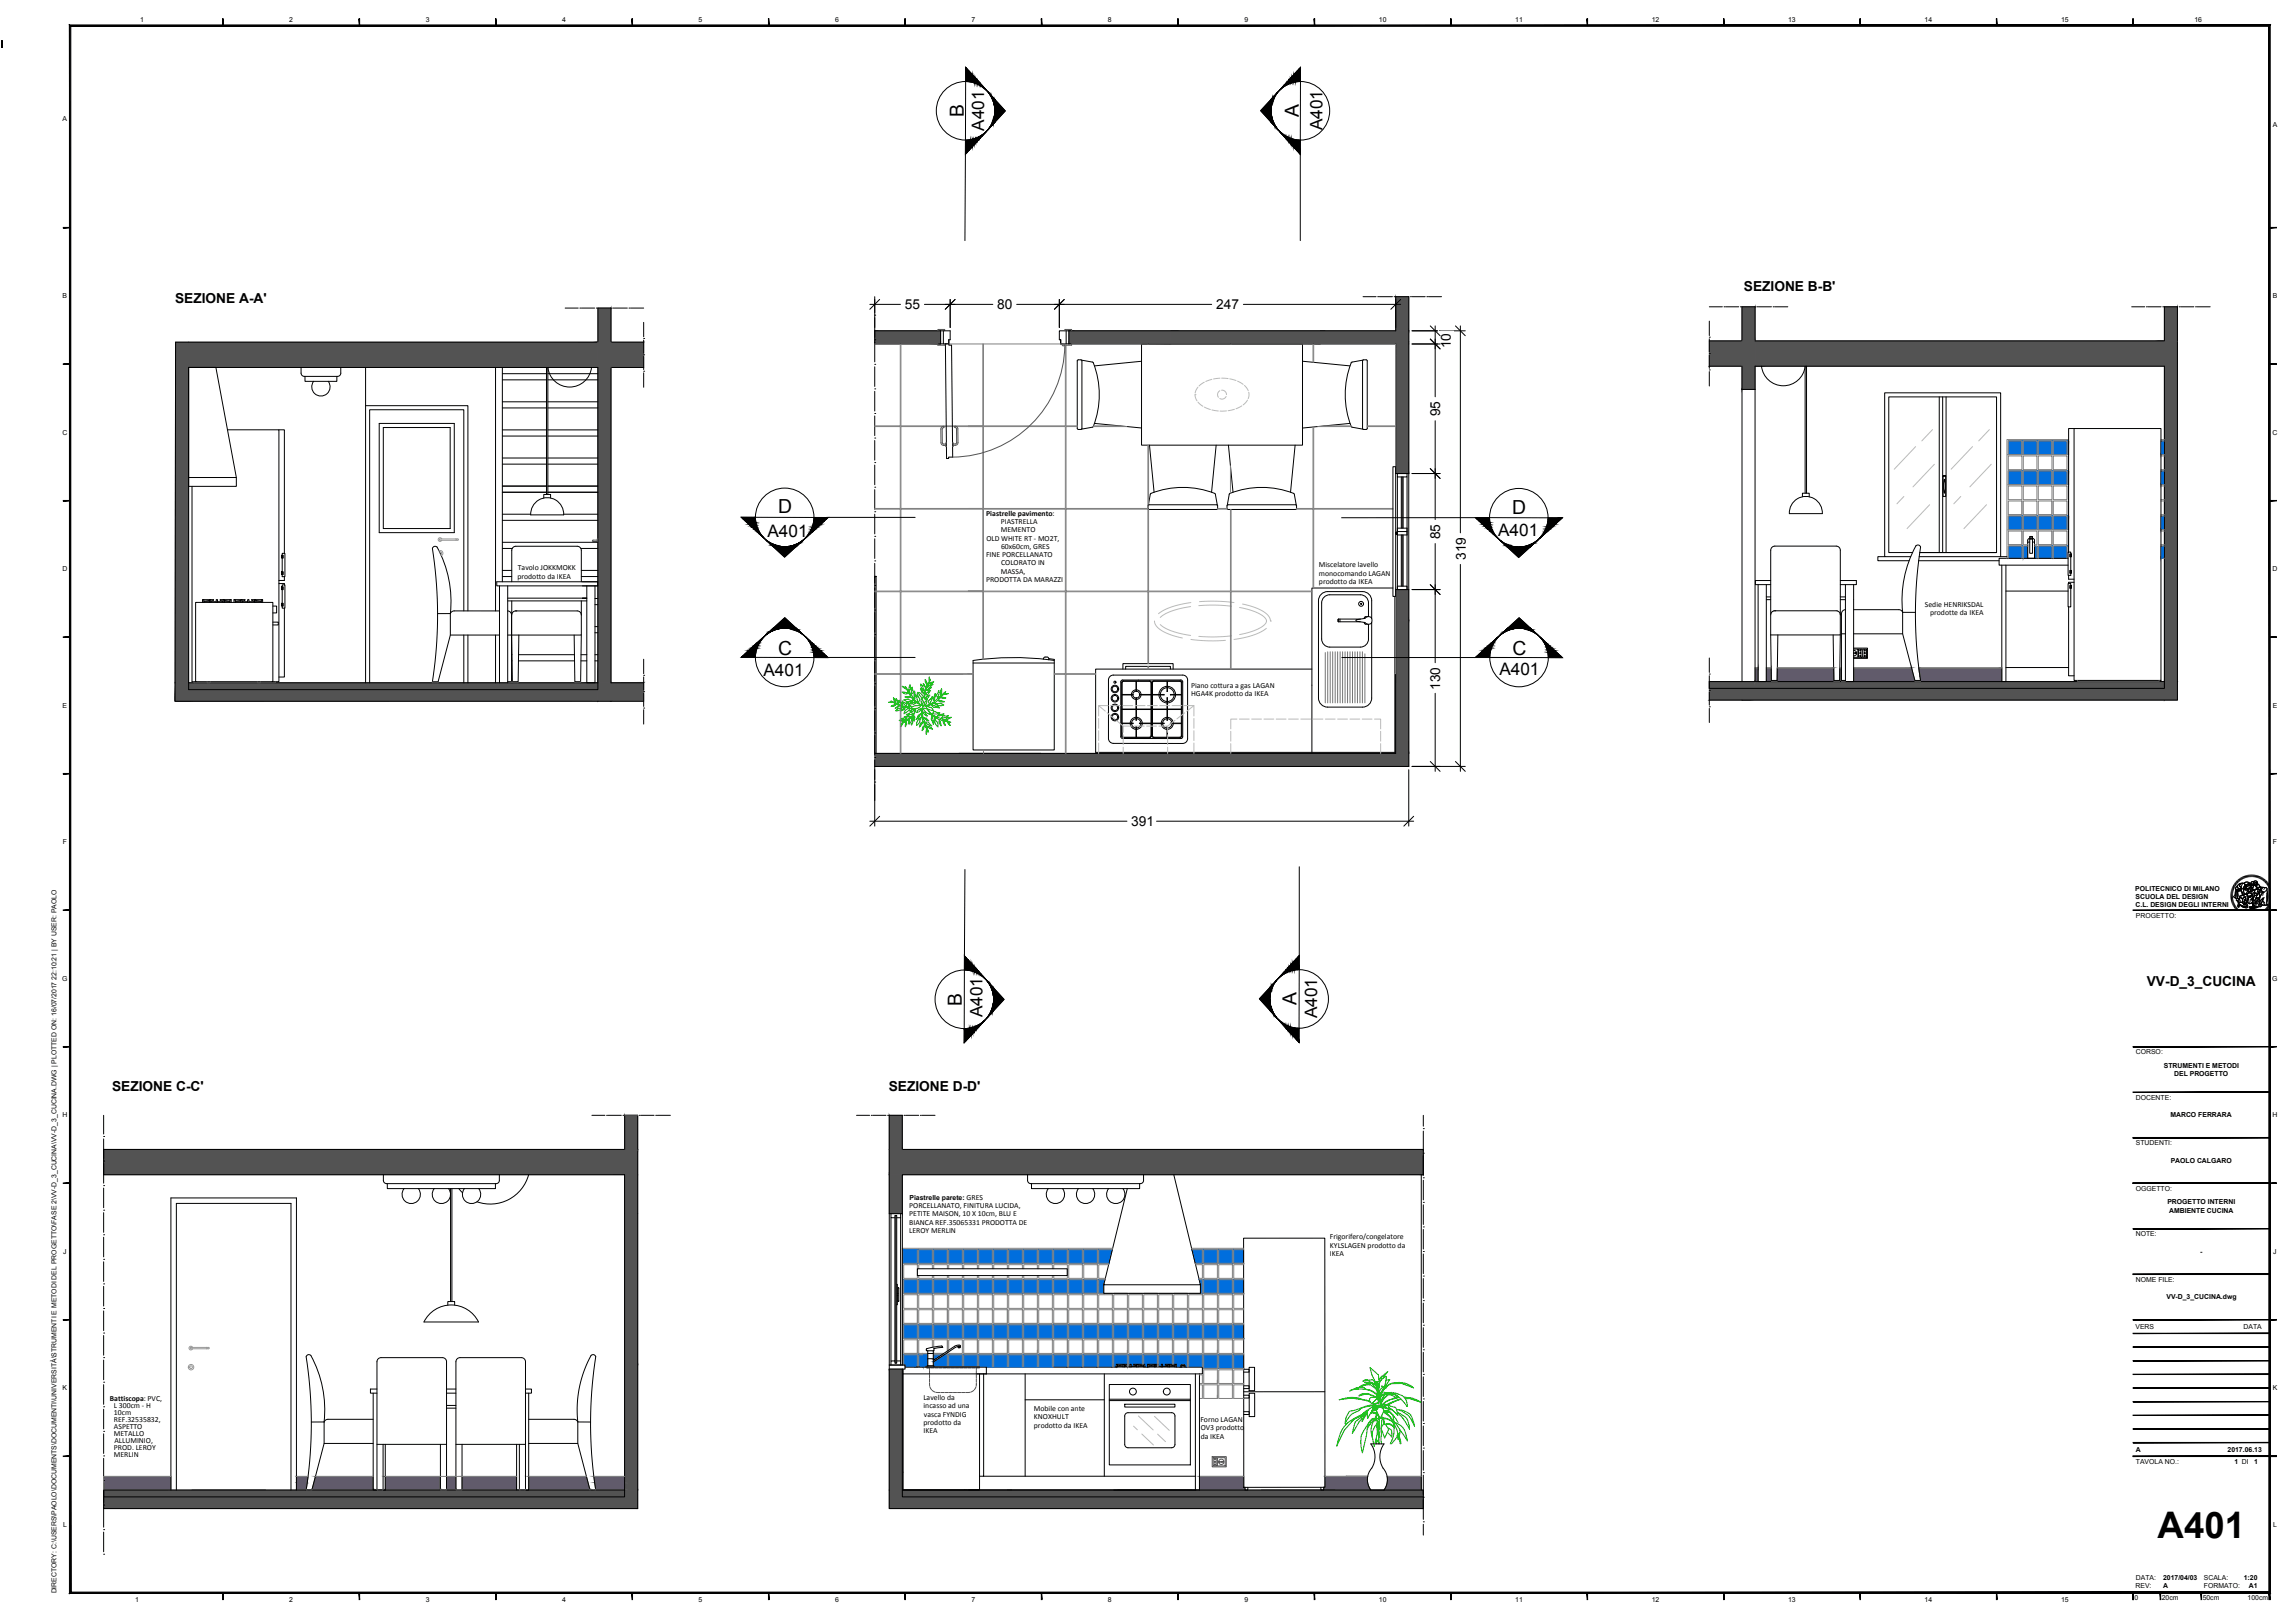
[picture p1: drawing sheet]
<svg xmlns="http://www.w3.org/2000/svg" width="841mm" height="594mm" viewBox="0 0 841 594" stroke-linecap="round" stroke-linejoin="round" font-family="sans-serif">
<defs><g id="words">
<text font-size="13.4" x="790.7" y="563.2">A401</text>
<g font-size="7.1">
<text x="353.3" y="43" transform="rotate(-90 353.3 43)">B</text>
<text x="476" y="42.8" transform="rotate(-90 476 42.8)">A</text>
<text x="285.1" y="187.9">D</text>
<text x="554.1" y="188.1">D</text>
<text x="285.1" y="239.8">C</text>
<text x="554.2" y="239.8">C</text>
<text x="352.5" y="368.5" transform="rotate(-90 352.5 368.5)">B</text>
<text x="475.1" y="368.2" transform="rotate(-90 475.1 368.2)">A</text>
</g>
<g font-size="6.3">
<text x="360.7" y="47.9" transform="rotate(-90 360.7 47.9)">A401</text>
<text x="484.6" y="47.7" transform="rotate(-90 484.6 47.7)">A401</text>
<text x="281.2" y="196.6">A401</text>
<text x="549" y="196.3">A401</text>
<text x="279.8" y="247.5">A401</text>
<text x="549.5" y="247.1">A401</text>
<text x="360.1" y="372.6" transform="rotate(-90 360.1 372.6)">A401</text>
<text x="482.6" y="373" transform="rotate(-90 482.6 373)">A401</text>
</g>
<g font-size="5">
<text x="639" y="106.5">SEZIONE B-B'</text>
<text x="64.2" y="110.9">SEZIONE A-A'</text>
<text x="331.6" y="113.2">55</text>
<text x="365.4" y="113.2">80</text>
<text x="445.7" y="113.3">247</text>
<text x="531.7" y="127.5" transform="rotate(-90 531.7 127.5)">10</text>
<text x="527.7" y="152.5" transform="rotate(-90 527.7 152.5)">95</text>
<text x="527.7" y="197.5" transform="rotate(-90 527.7 197.5)">85</text>
<text x="537.1" y="205.1" transform="rotate(-90 537.1 205.1)">319</text>
<text x="527.7" y="252.7" transform="rotate(-90 527.7 252.7)">130</text>
<text x="414.6" y="302.5">391</text>
<text x="786.7" y="361.1">VV-D_3_CUCINA</text>
<text x="41.1" y="399.4">SEZIONE C-C'</text>
<text x="325.7" y="399.4">SEZIONE D-D'</text>
</g>
<g font-size="2.8">
<text x="361.4" y="189">Piastrelle pavimento:</text>
<text x="366.8" y="192">PIASTRELLA</text>
<text x="366.8" y="195">MEMENTO</text>
<text x="361.5" y="198.1">OLD WHITE RT - MO2T,</text>
<text x="366.8" y="201.1">60x60cm, GRES</text>
<text x="189.8" y="208.8">Tavolo JOKKMOKK</text>
<text x="361.4" y="204.1">FINE PORCELLANATO</text>
<text x="366.9" y="207.1">COLORATO IN</text>
<text x="483.3" y="207.7">Miscelatore lavello</text>
<text x="189.6" y="211.9">prodotto da IKEA</text>
<text x="361.4" y="213.1">PRODOTTA DA MARAZZI</text>
<text x="366.8" y="210.1">MASSA,</text>
<text x="483.3" y="210.8">monocomando LAGAN</text>
<text x="483.3" y="213.9">prodotto da IKEA</text>
<text x="705.4" y="222.2">Sedie HENRIKSDAL</text>
<text x="707.3" y="225.3">prodotte da IKEA</text>
<text x="436.5" y="251.9">Piano cottura a gas LAGAN</text>
<text x="436.5" y="255.1">HGA4K prodotto da IKEA</text>
<text x="333.2" y="442.5">PORCELLANATO, FINITURA LUCIDA,</text>
<text x="333.2" y="445.5">PETITE MAISON, 10 X 10cm, BLU E</text>
<text x="333.2" y="448.5">BIANCA REF.35065331 PRODOTTA DE</text>
<text x="333.2" y="451.5">LEROY MERLIN</text>
<text x="487.3" y="453.9">Frigorifero/congelatore</text>
<text x="487.3" y="457">KYLSLAGEN prodotto da</text>
<text x="487.3" y="460">IKEA</text>
<text x="40.3" y="513.1">Battiscopa: PVC,</text>
<text x="41.7" y="515.7">L 300cm - H</text>
<text x="338.4" y="512.7">Lavello da</text>
<text x="338.4" y="515.8">incasso ad una</text>
<text x="41.7" y="518.3">10cm</text>
<text x="41.7" y="520.9">REF.32535832,</text>
<text x="338.4" y="522">prodotto da</text>
<text x="338.6" y="518.9">vasca FYNDIG</text>
<text x="378.9" y="516.8">Mobile con ante</text>
<text x="378.9" y="519.8">KNOXHULT</text>
<text x="439.9" y="520.8">Forno LAGAN</text>
<text x="41.7" y="526.1">METALLO</text>
<text x="41.8" y="523.5">ASPETTO</text>
<text x="338.4" y="525">IKEA</text>
<text x="378.9" y="522.9">prodotto da IKEA</text>
<text x="440" y="523.9">OV3 prodotto</text>
<text x="440" y="527">da IKEA</text>
<text x="41.7" y="531.2">PROD. LEROY</text>
<text x="41.7" y="533.8">MERLIN</text>
<text x="41.9" y="528.6">ALLUMINIO,</text>
</g>
<g font-size="2.5">
<text x="51.3" y="8.2">1</text>
<text x="106" y="8.2">2</text>
<text x="156" y="8.2">3</text>
<text x="206" y="8.2">4</text>
<text x="256" y="8.2">5</text>
<text x="306" y="8.2">6</text>
<text x="356" y="8.2">7</text>
<text x="406" y="8.2">8</text>
<text x="456" y="8.2">9</text>
<text x="505.3" y="8.2">10</text>
<text x="555.3" y="8.2">11</text>
<text x="605.3" y="8.2">12</text>
<text x="655.3" y="8.2">13</text>
<text x="705.3" y="8.2">14</text>
<text x="755.3" y="8.2">15</text>
<text x="804.2" y="8.2">16</text>
<text x="23" y="44.3">A</text>
<text x="832.8" y="46.6">A</text>
<text x="23" y="109.3">B</text>
<text x="832.8" y="109.3">B</text>
<text x="22.9" y="159.3">C</text>
<text x="832.8" y="159.3">C</text>
<text x="22.9" y="209.3">D</text>
<text x="832.8" y="209.3">D</text>
<text x="23" y="259.3">E</text>
<text x="832.8" y="259.3">E</text>
<text x="23" y="309.3">F</text>
<text x="832.9" y="309.3">F</text>
<text x="782.5" y="326.3">POLITECNICO DI MILANO</text>
<text x="782.6" y="329.3">SCUOLA DEL DESIGN</text>
<text x="782.6" y="332.4">C.L. DESIGN DEGLI INTERNI</text>
<text x="782.7" y="336.2">PROGETTO:</text>
<text x="22.8" y="359.3">G</text>
<text x="832.7" y="359.3">G</text>
<text x="782.7" y="386.2">CORSO:</text>
<text x="793" y="391.1">STRUMENTI E METODI</text>
<text x="796.7" y="394.1">DEL PROGETTO</text>
<text x="782.7" y="402.8">DOCENTE:</text>
<text x="22.9" y="409.3">H</text>
<text x="795.4" y="409.3">MARCO FERRARA</text>
<text x="832.8" y="409.3">H</text>
<text x="782.7" y="419.5">STUDENTI:</text>
<text x="795.5" y="425.9">PAOLO CALGARO</text>
<text x="782.7" y="436.2">OGGETTO:</text>
<text x="333.3" y="439.5">Piastrelle parete: GRES</text>
<text x="794.3" y="441.1">PROGETTO INTERNI</text>
<text x="794.9" y="444.1">AMBIENTE CUCINA</text>
<text x="782.7" y="452.8">NOTE:</text>
<text x="23.2" y="459.3">J</text>
<text x="806.2" y="459.3">-</text>
<text x="833.1" y="459.3">J</text>
<text x="782.7" y="469.5">NOME FILE:</text>
<text x="793.9" y="475.7">VV-D_3_CUCINA.dwg</text>
<text x="782.6" y="486.8">VERS</text>
<text x="822.2" y="486.8">DATA</text>
<text x="23" y="509.3">K</text>
<text x="832.8" y="509.3">K</text>
<text x="782.7" y="531.8">A</text>
<text x="816.3" y="531.8">2017.06.13</text>
<text x="782.7" y="536.3">TAVOLA NO.:</text>
<text x="818.9" y="536.3">1 DI</text>
<text x="826" y="536.3">1</text>
<text x="23.1" y="559.3">L</text>
<text x="833" y="559.3">L</text>
<text x="782.6" y="581.7">REV:</text>
<text x="782.7" y="578.8">DATA:</text>
<text x="792.7" y="581.8">A</text>
<text x="792.7" y="578.7">2017/04/03</text>
<text x="807.6" y="578.8">SCALA:</text>
<text x="807.6" y="581.8">FORMATO:</text>
<text x="822.2" y="578.7">1:20</text>
<text x="824.1" y="581.8">A1</text>
<text x="20.7" y="583.6" transform="rotate(-90 20.7 583.6)">DIRECTORY: C:\USERS\PAOLO\DOCUMENTS\DOCUMENTI\UNIVERSITÀ\STRUMENTI E METODI DEL PROGETTO\FASE 2\VV-D_3_CUCINA\VV-D_3_CUCINA.DWG | PLOTTED ON: 16/07/2017 22:10:21 | BY USER: PAOLO</text>
<text x="49.5" y="586.8">1</text>
<text x="106" y="586.8">2</text>
<text x="156" y="586.8">3</text>
<text x="206" y="586.8">4</text>
<text x="256" y="586.8">5</text>
<text x="306" y="586.8">6</text>
<text x="356" y="586.8">7</text>
<text x="406" y="586.8">8</text>
<text x="456" y="586.8">9</text>
<text x="505.3" y="586.8">10</text>
<text x="555.3" y="586.8">11</text>
<text x="605.3" y="586.8">12</text>
<text x="655.3" y="586.8">13</text>
<text x="705.3" y="586.8">14</text>
<text x="755.3" y="586.8">15</text>
<text x="782.2" y="585.9">0</text>
<text x="792.2" y="585.9">20cm</text>
<text x="807.2" y="585.9">50cm</text>
<text x="823.6" y="585.9">100cm</text>
</g>
</g></defs>
<!-- layer: A-DETL-MCUT -->
<path d="M320.6 211.1h.5v64.8h-.5z" fill="none" stroke="#000" stroke-width=".37"/>
<!-- layer: A-SECT-MCUT -->
<g fill="none" stroke="#000" stroke-width=".37">
<path d="M219.1 112.8v12.5h-154.8l-.1 131.6h171.7M223.9 112.8v12.5h12M511.5 108.7v12.5h-119.8v4.7h119.8l-.1 150h-190.8M516.3 108.7v64.7M638.4 112.4v12.5h-12M643.2 112.4v12.5h150v-12.5M797.9 112.4v144h-171.5M69.1 134.6h150v115.5h-150zM235.9 134.6h-12v115.5h12M320.6 121.2h24.1v4.8h-24.1M626.4 134.1h12v8.5h4.8v-8.5h150v115.5M511.5 173.4h4.8"/>
<path d="M516.3 173.4v107.3h-195.7M320.6 211.1v.5M511.5 215.9h4.8M69.1 250.1v2.5h150v-2.5M626.4 249.6h166.8v2.5h-166.8zM228.9 408.5v12.5h-190.9v9.3h190.9v115.5M233.7 408.5v144h-195.7v-6.7M325.9 408.5v144h195.7v-6.7h-190.9M330.7 408.5v12.5h190.9v9.3h-190.9v69.7h-4.8M325.9 444.5h4.8M330.7 501.5v44.3M38 545.8v2.5h190.9v-2.5"/>
<path d="M38 545.8h190.9M330.7 545.8v2.5h190.9"/>
</g>
<!-- layer: campiture sezione -->
<g fill="#535353" stroke="#535353" stroke-width=".37">
<path d="M511.5 125.9h4.8v47.5z"/>
<path d="M511.4 215.9h4.9z"/>
<path d="M64.3 125.3l-.1 124.8z"/>
<path d="M483.9 121.2l32.4 4v-4zM483.9 121.2l32.4 4h-32.4z"/>
<path d="M429.1 121.2l54.8 4v-4zM429.1 121.2l54.8 4h-54.8z"/>
<path d="M320.6 121.2l24.1 4v-4zM320.6 121.2l24.1 4h-24.1z"/>
<path d="M483.9 125.2l32.4 .7v-.7zM483.9 125.2l32.4 .7h-32.4z"/>
<path d="M429.1 125.2l54.8 .7v-.7zM429.1 125.2l54.8 .7h-54.8z"/>
<path d="M320.6 125.2l24.1 .8v-.8zM320.6 125.2l24.1 .8h-24.1z"/>
<path d="M511.5 173.4h4.8zM511.5 125.9l4.8 47.5h-4.8z"/>
<path d="M511.4 215.9l4.9 11.2v-11.2zM511.4 215.9l4.9 11.2h-4.9z"/>
<path d="M511.4 227.1l4.9 48.8v-48.8zM511.4 227.1l4.9 48.8h-4.9z"/>
<path d="M483.6 275.9l32.7 4.8v-4.8zM483.6 275.9l32.7 4.8h-32.7z"/>
<path d="M438.9 275.9l44.7 4.8v-4.8zM438.9 275.9l44.7 4.8h-44.7z"/>
<path d="M320.6 275.9l118.3 4.8v-4.8zM320.6 275.9l118.3 4.8h-118.3z"/>
<path d="M391.7 121.2l37.4 4v-4zM391.7 121.2l37.4 4h-37.4z"/>
<path d="M391.7 125.2l37.4 .7v-.7zM391.7 125.2l37.4 .7h-37.4z"/>
<path d="M511.5 108.7l4.8 12.5v-12.5zM511.5 108.7l4.8 12.5h-4.8z"/>
<path d="M38 421l195.7 9.3v-9.3zM38 421l195.7 9.3h-195.7z"/>
<path d="M228.9 430.3l4.8 69.7v-69.7zM228.9 430.3l4.8 69.7h-4.8z"/>
<path d="M228.9 500l4.8 45.8v-45.8zM228.9 500l4.8 45.8h-4.8z"/>
<path d="M38 545.8l195.7 6.7v-6.7zM38 545.8l195.7 6.7h-195.7z"/>
<path d="M228.9 408.5l4.8 12.5v-12.5zM228.9 408.5l4.8 12.5h-4.8z"/>
<path d="M638.4 124.9v17.7l4.8-17.7zM643.2 124.9v17.7h-4.8z"/>
<path d="M643.2 124.9v9.2l150-9.2zM643.2 134.1l150-9.2v9.2z"/>
<path d="M638.4 249.6v6.8l154.8-6.8zM638.4 256.4l154.8-6.8v6.8z"/>
<path d="M793.2 124.9v124.7l4.7-124.7zM797.9 124.9v124.7h-4.7z"/>
<path d="M793.2 249.6v6.8l4.7-6.8zM797.9 249.6v6.8h-4.7z"/>
<path d="M626.4 124.9v9.2l12-9.2zM626.4 134.1l12-9.2v9.2z"/>
<path d="M638.4 112.4v12.5l4.8-12.5zM643.2 112.4v12.5h-4.8z"/>
<path d="M626.4 249.6v6.8l12-6.8zM626.4 256.4l12-6.8v6.8z"/>
<path d="M793.2 112.4v12.5l4.7-12.5zM797.9 112.4v12.5h-4.7z"/>
<path d="M223.9 256.7h12v-6.7zM223.9 250h12l-12 6.7z"/>
<path d="M223.9 250.1l-4.8 6.6h4.8zM219.1 250.1h4.8l-4.8 6.6z"/>
<path d="M223.9 125.3l-4.8 124.8 4.8-.1zM219.1 125.3h4.8l-4.8 124.8z"/>
<path d="M69.1 134.6h150v-9.3zM69.1 125.3h150l-150 9.3z"/>
<path d="M64.3 256.9l154.8-.2v-6.6zM64.3 250.1h154.8l-154.8 6.8z"/>
<path d="M69.1 125.3l-4.8 124.8h4.8zM64.3 125.3h4.8l-4.8 124.8z"/>
<path d="M64.3 250.1l-.1 6.8zM64.2 250.1v6.8z"/>
<path d="M223.9 134.6h12v-9.3zM223.9 125.3h12l-12 9.3z"/>
<path d="M223.9 112.8l-4.8 12.5h4.8zM219.1 112.8h4.8l-4.8 12.5z"/>
<path d="M325.9 545.8v6.7h195.7zM325.9 545.8h195.7v6.7z"/>
<path d="M325.9 430.3v14.2h4.8zM325.9 430.3h4.8v14.2z"/>
<path d="M325.9 421v9.3h195.7zM325.9 421h195.7v9.3z"/>
<path d="M325.9 501.5v44.3h4.8zM325.9 501.5h4.8v44.3z"/>
<path d="M325.9 408.5v12.5h4.8zM325.9 408.5h4.8v12.5z"/>
</g>
<!-- layer: A-DOOR-FULL -->
<g fill="none" stroke="#000" stroke-width=".37">
<path d="M344.7 121.2h3.5v3.2h-.5v1.5h-3M345.7 121.2v4.7M347.2 125.9h-.7l.4 42h.7v-.5h1.5l-.4-41h-1v-.5M388.7 124.4v1.5v-1.5M389.2 125.9h-.5h3M390.7 121.2v4.7M391.7 121.2h-3.5v3.2h.5M512.1 173.4h3.5v1.3h-3.5zM512.1 174.7v41.2M513.5 174.7v18.7M513.8 174.7v18.7M514.2 174.7v18.7"/>
<path d="M515.6 174.7v41.2M512.1 193.4h3.5M512.1 194.7h3.5M512.1 195.9h3.5M513.5 195.9v18.8M513.8 195.9v18.8M514.2 195.9v18.8M512.1 214.7h3.5v1.2h-3.5zM326.5 444.5v1.5h1.4M327.9 445.2h.7v54.1h-.7zM328.3 445.2v54.1M330 444.5v1.5h-1.4"/>
<path d="M327.9 498.5h-1.4v1.5M328.6 498.5h1.4v1.5M62.6 545.8v-107h46v107M64.6 545.8v-105h42v105"/>
</g>
<!-- layer: A-FURN -->
<g fill="none" stroke="#000" stroke-width=".37">
<path d="M69.1 134.6h10l7.5 40.3v3.2h-17.5v-43.5h10M110.3 134.6l.1 2.4 .7 .8 12.6 .1 .7-.3 .4-.6 .1-2.4M111.8 137.9v1.8h11.6v-1.8M114.9 139.7a3.4 3.4 0 0 0 .4 4.5 3.4 3.4 0 0 0 4.6 0 3.4 3.4 0 0 0 .4-4.5M200.3 134.6v46.5M200.8 134.6v46.5M216.8 134.6a8 8 0 0 1-8 7.2 8 8 0 0 1-8-7.2M395.2 131.8h.9M395.2 131.8l-.4 .4v24.7M396.1 131.8l.4 .4v24.7M396.4 131.9l3.9 .7M400.3 132.6h.2a30.9 30.9 0 0 1 0 23.8l-4.1 .8"/>
<path d="M418.3 126h59v37h-59zM418.3 132.3l-17.2 1.7M477.3 132.3l17.4 1.7M495.5 132.6h-.1a30.9 30.9 0 0 0 0 23.8l4 .8M499.4 131.9l-3.9 .7M499.7 131.8h.9M499.7 131.8l-.4 .4v24.7M500.6 131.8l.4 .4v24.7M645.5 134.1a8 8 0 0 0 8 7.2 8 8 0 0 0 8-7.1v46.4M662 134.1v46.5M83.4 157.4h18.8v92.3h-2.5M102.2 157.4h2v45.3"/>
<path d="M394.8 156.9l.2 .3 1.1 .1 .4-.4M401.1 155.1l17.2 1.7M494.7 155.1l-17.4 1.7M499.3 156.9l.4 .4M501 156.9l-.2 .3-1.1 .1M760.1 157h31.8v92.2h-31.8zM760.1 157h-2v45.2M69.1 174.9h17.5M70.4 178.1v71.6h1.3M421.2 163l1.7 17.3M445.7 163l-1.7 17.3M450.2 163l1.7 17.3"/>
<path d="M474.6 163l-1.7 17.3M712 174.3h1h-1v7.5h1v-7.5M712.5 175.6l.3 2.5-.3 2.5-.3-2.5zM196.1 184.1a6 6 0 0 1 6.8-1.3 6 6 0 0 1 3.7 5.8h-12.1l.4-2.4zM201.8 182.4v-1.3h-2.5v1.3M420.7 186.2l.4 .4h24.7l.4-.4M420.7 186.2l.1-1.1 .3-.2h24.7l.4 .2v1.1M445.1 180.7a31.4 31.4 0 0 0-23.5 .2l-.8 4.1M445.1 180.7l.3 .2 .7 4.1M449.6 186.2l.4 .4h24.7l.4-.4M449.6 186.2l.1-1.1 .3-.2h24.7l.4 .2v1.1M449.8 185l.7-4.1a30.8 30.8 0 0 1 23.8 0l.7 4.1"/>
<path d="M511.6 195.6h.1M511.6 195h.1M511.6 195v.6M511.6 195l.1 .4M511.7 195.2h.2M511.9 195.4l-.3 .2M512.1 194.8h-.2v1h.2M657.4 183.7a6 6 0 0 1 6.7-1.4 6 6 0 0 1 3.7 5.8h-12.1l.4-2.4zM660.5 181.9v-1.3h2.5v1.4M702.1 199.9a1.01 1.01 0 0 1 1.7 .5 158.7 158.7 0 0 0 0 48.8h-2.1l-4.5-17.1v-7.8a41.5 41.5 0 0 1 4.9-24.4zM743.8 197.2h.1M743.8 197.2l-.7 .4v.9"/>
<path d="M743.8 197.3l.1-.8h.8l.1 .8M743.8 197.3v5.4h1v-5.4M743.8 198.5h-.7v6h2.5v-6h-.8M743.8 197h1M743.8 197.3h1M744.8 197.2h.1M744.9 197.2l.6 .4 .1 .9M74.2 219.6h4.1v.3l-1.1 .3M76.7 219.9l-2 .3M82.2 219.9l2 .3M84.7 219.6h-4v.3l1 .3M85.7 219.6h4.1v.3l-1.1 .3"/>
<path d="M88.3 219.9l-2 .3M93.7 219.9l2 .3M96.2 219.6h-4v.3l1 .3M102.2 213.7h2v.5M103.2 214.9h.6v1.1h-.6zM103.2 209.4h.6v1h-.6zM103.2 203.4h.6v1h-.6zM103.4 214.9v-.7h1v8.6h-1v-.8M103.4 203.4v-.7h1v8.5h-1v-.8M103.4 204.4v5M103.4 216v5M103.5 203.4v1"/>
<path d="M103.5 209.4v1M103.5 214.9v1.1M104.2 211.2v1.4h-2M158.5 200.9a1.02 1.02 0 0 1 1.7-.5 41.5 41.5 0 0 1 4.8 24.3M158.5 200.9a158.2 158.2 0 0 1 0 48.8h2l4.5-17.1v-7.8M183 214.6v35.5M186.1 219.1h28.9h-1.6M186.1 214.6v35.5M187.5 213.1v-11.5a1.5 1.5 0 0 1 1.5-1.5h22.5a1.5 1.5 0 0 1 1.5 1.5v11.5M213.4 213.1h5.6v1.5h-5.6M215 214.6v35.5h3v-35.5M219 213.1h-37v1.5h37"/>
<path d="M510.5 215.4h-29.7v60.2M511.2 218.4v57.2h-109.7v-30.5h79.3M644.3 214.1v35.5h3v-35.5M647.3 219.6h1.6M647.3 218.6h1.6M648.9 212.6h-5.6v1.5h5.6M674.4 212.6h5.9v1.5h-5.9M674.4 219.6h1.9M674.4 218.6h1.9M676.3 214.1v35.5h3v-35.5M733.6 207v42.6h1.5v-42.6M735.1 216.5h22.8"/>
<path d="M757.9 204.5h-25.3v2.5h25.3M758.1 210.7v1.4h2M758.5 214.5h.6v1h-.6zM758.5 208.9h.6v1.1h-.6zM758.5 202.9h.6v1h-.6zM758.7 202.9v1M758.7 208.9v1.1M758.7 214.5v1M758.9 214.5v-.8h-1v8.6h1v-6.8M758.9 202.9v-.7h-1v8.5h1v-.7M758.9 203.9v5M760.1 213.3h-2v.4"/>
<path d="M71.7 220.6h28.3v29.1h-28.3zM74.2 220.6v-1h.5v1M74.7 220.4h2M76.7 220.6v-1h.5v1M77.2 220.4h2M79.2 220.6v-1h.5v1M79.7 220.4h2M81.7 220.6v-1h.5v1M82.2 220.4h2M84.2 220.6v-1h.5v1M85.7 220.6v-1h.6v1M86.3 220.4h2"/>
<path d="M88.3 220.6v-1h.4v1M88.7 220.4h2M90.7 220.6v-1h.5v1M91.2 220.4h2M93.2 220.6v-1h.5v1M93.7 220.4h2M95.7 220.6v-1h.5v1M100 227.9h2v1h-2M100 222h1.4v2.5h-1.4M103.2 221h.6v1h-.6zM103.5 221v1M104.2 222.8v25.2h-2"/>
<path d="M165 232.6h18M165 224.7h-4.6M183 223.8l-16.6-.1-.7 .2-.7 .8M186.1 223.8l1.1 .6 .3 .9v24.4h-1.4M186.1 220.1h28.9M186.1 232.6h1.4M187.5 232.6l.3 17.1h2.1l.2-17.1M187.5 220.1v4.9M189 223.8l22.5-.1a1.5 1.5 0 0 1 1.5 1.5M189 223.8h.1M189 223.7a1.5 1.5 0 0 0-1.5 1.5v7.4M210.4 232.6l.3 17.1h2.1l.2-17.1"/>
<path d="M213 225.3v7.3h-25.5M213 220.1v5.2M490.5 227.7h8M490.5 226.7h8.1M490.5 226.7v1M490.5 226.7l-.2 .3 .2 .7M491 226.7v1M497 227l3.2-.5a1.4 1.4 0 0 1 2.1-.3 1.4 1.4 0 0 1 0 2.1 1.4 1.4 0 0 1-2.1-.3l-3.1-.5zM500 228v.4l.5 .2M500.5 228.6h.7M501.3 225.9h-1.1l-.2 .6M501.5 225.8v-5a2.96 2.96 0 0 0-3-2.9l-11.2-.1a2.98 2.98 0 0 0-3 3v13.2a2.98 2.98 0 0 0 3 3h11.2a2.98 2.98 0 0 0 3-3v-5.3"/>
<path d="M502.7 226.6v-6.6a3.3 3.3 0 0 0-3.4-3.3h-12.8a3.3 3.3 0 0 0-3.3 3.3v35.7a3.3 3.3 0 0 0 3.3 3.3h12.8a3.3 3.3 0 0 0 3.4-3.3v-27.8M648.9 232.6l.2 17h2.2l.2-17M648.9 225v-23.5a1.5 1.5 0 0 1 1.5-1.5h22.5a1.5 1.5 0 0 1 1.5 1.5v23.7M650.4 223.7h22.5a1.5 1.5 0 0 1 1.5 1.5M650.4 223.7h.1M650.4 223.7a1.5 1.5 0 0 0-1.5 1.5v7.4M671.8 232.6l.2 17h2.1l.3-17M674.4 225.2v7.4h-25.5M674.8 232.1h1.5M676.3 223.3l-.9 .3-.6 1.2v24.4h1.5M679.3 223.3h16.5l.7 .2 .7 .8M679.3 232.1h17.9"/>
<path d="M679.3 238.3a.98 .98 0 0 1 1.1 .9 .98 .98 0 0 1-1.1 1M679.3 237.4h5v3.7h-5M679.3 237.7h1.5v3h-1.5M679.3 239.1l.3 .1-.3 .1M681 237.7h1.4v3h-1.4zM682.7 237.7h1.3v3h-1.3zM697.2 224.3h4.7M758.1 222.3v25.2h2M356.6 242.8h29.7M382.4 241.3v.1M382.4 241.3l.4-.6h1.1l.4 .3 .1 .6M384.4 241.6l1.9 .3"/>
<path d="M384.4 241.6a104.6 104.6 0 0 0-27.8 .3M384.4 241.2l1.9 .3v33.2h-29.7v-32.8M406.7 247.8l1.3-.5h25.4l1.3 .5 .5 1.3v21.4a1.79 1.79 0 0 1-1.8 1.8h-25.4l-1.3-.6-.5-1.2v-21.5zM411.2 259.7h21.7M411.2 259.9h21.7M411.2 250v19.5M411.2 254.4h4l-4 .1M411.2 250l.5-.5 9.8 .1 .3 .4v4.4M411.4 249.1l-.5 .2-.2 .4v20.1l.2 .5 .5 .2h21.3l.5-.2 .2-.5v-20.1l-.2-.4-.5-.2h-21.3M411.5 245.1v-2h18.4v2M412.5 245.1v-1h16.4v1M414.6 254.6l.4 .9 1.3 .7"/>
<path d="M415.1 254.5l.5 .9 .7 .3M416.3 252.7l-1.2 .5-.5 1.1M416.3 249.5v3.7l.2-3.7M416.3 255.6l.2 8.2zM416.3 253.2l-.7 .2-.5 1M416.5 253.2l.9 .5 .2 .7M416.5 252.7l1.1 .5 .5 1.1M417.6 254.4l9 .1zM417.6 254.5l-.5 .9-.6 .3M418.1 254.6l-.7 1.2-.9 .4M421.8 254.5v5.2M421.8 259.9v5"/>
<path d="M422 254.4v-4.4l-.5-.6h-9.8l-.6 .4v20l.6 .4h9.6M422 254.5v5.2M422 259.9v5M422.2 254.5v5.2M422.2 259.9v5M422.3 254.5v5.2M422.3 259.9v5M422.8 249.4h9.6l.5 .2 .2 .4-.1 19.8-.6 .4h-9.6M422.8 249.5h9.6l.5 .5-.1 19.8-.4 .2h-9.6M422.8 249.4l-.4 .2-.2 .4v4.4M422.8 249.5l-.5 .5v4.4M424.7 254.6l.7 1.7 1 .8 1.2 .4"/>
<path d="M425.2 254.5l.3 1.1 .7 .8 1.5 .5M427.6 251.4a3 3 0 0 0-2.9 2.9M427.7 249.5v3.7l.1-3.7M427.7 255.6l.1 8.2zM427.7 251.9l-1.6 .6-.6 .8-.3 1.1M427.8 251.9l1.6 .6 .6 .8 .3 1.1M427.9 251.4a3 3 0 0 1 2.9 2.9M430.3 254.5l-.6 1.5-.8 .7-1.1 .2M430.8 254.6l-.7 1.7-1 .8-1.2 .4M432.9 254.4l-4 .1h4M649.1 249.2h2.2M672 249.2h2.2"/>
<path d="M701.7 249.6h2.1M735.1 244.5h23M351.4 275.9h30M411.2 264.9h4l-4 .1M411.2 269.5l.5 .5h9.6M414.2 265.1l.6 1.4 1.5 .6M414.7 265a1.71 1.71 0 0 0 1.6 1.6M416.3 262.7l-1.5 .7-.6 1.4M416.3 270v-3.9l.2 3.9M416.3 263.2a1.71 1.71 0 0 0-1.6 1.6M416.5 263.2a1.71 1.71 0 0 1 1.6 1.6M416.5 262.7l1.4 .7 .7 1.4"/>
<path d="M417.6 264.9l9 .1zM418.1 265a1.71 1.71 0 0 1-1.6 1.6M418.6 265.1l-.7 1.4-1.4 .6M421.8 265v4.5l-.5 .5M422 265v4.5l-.2 .5-.5 .2M422.2 265v4.5l.2 .5 .4 .2M422.3 265v4.5l.5 .5M425.5 265l.7 1.5 1.4 .6M426 265a1.71 1.71 0 0 0 1.7 1.7M427.6 262.7l-1.4 .7-.7 1.4M427.7 270v-3.9l.1 3.9M427.7 263.2a1.71 1.71 0 0 0-1.7 1.6"/>
<path d="M427.8 263.2a1.71 1.71 0 0 1 1.7 1.6M427.9 262.7l1.4 .7 .7 1.4M429.5 265a1.71 1.71 0 0 1-1.7 1.7M430 265l-.7 1.5-1.4 .6M432.9 264.9h-4l4 .1M140.5 430.3l.1 2.4 .4 .6 .7 .2h40.1M141.9 433.5v1.8h39.7v-1.8M148.1 435.3a3.4 3.4 0 0 0 .3 4.6 3.4 3.4 0 0 0 4.6 0 3.4 3.4 0 0 0 .3-4.6M159.1 435.3a3.4 3.4 0 0 0 .4 4.6 3.4 3.4 0 0 0 4.5 0 3.4 3.4 0 0 0 .4-4.6M165.1 435.3v41.4M165.6 435.3v41.4M168.1 435.3l1.4 1.6"/>
<path d="M170.2 435.3a3.4 3.4 0 0 0 .3 4.6 3.4 3.4 0 0 0 4.6 0 3.4 3.4 0 0 0 .3-4.6M183 430.3v2M183 432.3l-.5 1-.7 .2M193.7 430.3a14.6 14.6 0 0 1-18.9 9.9M376.6 430.3v2.4l.4 .6 .8 .2h40.1l.7-.2 .4-.6 .1-2.4M378 433.5v1.8h39.6v-1.8M384.2 435.3a3.4 3.4 0 0 0 .3 4.6 3.4 3.4 0 0 0 4.6 0 3.4 3.4 0 0 0 .3-4.6M395.2 435.3a3.4 3.4 0 0 0 .3 4.6 3.4 3.4 0 0 0 4.6 0 3.4 3.4 0 0 0 .3-4.6M406.3 435.3a3.4 3.4 0 0 0 .3 4.6 3.4 3.4 0 0 0 4.6 0 3.4 3.4 0 0 0 .3-4.6M430.1 430.3l9.8 40.3h-35.4l8.6-35.3M455.7 453.5h29.8v91.2l-29.7 .1zM166.6 478v-1.3h-2.5v1.3"/>
<path d="M328.6 470.4h.2v7.5h-.2M328.8 473.8h.2M328.8 474.5h.2M329.1 471.7l.3 .1-.2 4.8-.2-.1zM336.2 464.7h54.9v2.5h-54.9zM404.5 470.6v3.1h35.4v-3.1M157.3 481.4a11.1 11.1 0 0 1 18.1 2.8h-20zM339.5 494.2v.3M339.5 494.5l.5 .2M339.7 493.9l-.2 .3M340 497.6h2M340 495.7h2"/>
<path d="M342 497.8h.1M342 497.8l.3 .2M342.3 493.9l-.3 .8M342.3 498h.1M342.4 498h-.1M345.2 493.5l-3 .5M345.2 493.5h.1M345.3 493.3h.1M345.3 493.3l-.1 .2M345.3 493.2l-.2-.2-1.6 .2-3.7 .7M351.1 493.2v.3M351.1 493.5h.7"/>
<path d="M351.2 493.2h.6M351.2 493.2l-1.1 .3-8.1 5.4M351.8 493.2v.3M351.9 492.9v.2M351.9 493.1l-.1 .1M351.9 492.9l-.7-.2-1.1 .2-7.7 5.1M409 499.7h4.1v.2l-1.1 .3M411.5 500l-2 .2M417 500l2 .2M419.5 499.7h-4v.2l1 .3M420.5 499.7h4.1v.2l-1.1 .3M423 500l-2 .2"/>
<path d="M428.5 500l2 .2M431 499.7h-4v.2l1 .3M136.8 510.3v35.5h3M136.8 519.8h-16.6l-1 .4-.4 .6M138.1 508.8h-2.4v1.5h2.4M163.6 508.8h3.5M163.6 510.3h3.5M163.6 515.8h3.5M163.6 514.8h3.5M192.6 508.8h2.2v1.5h-2.2M193.7 510.3v35.5h-2.9M193.7 519.8h16.6l1.3 .7 .1 8.2 4.4 16.7"/>
<path d="M330.7 501.5v44.3M331 503.2v42.5h108.6M331 501.5v1.7M331.7 500.7h29.8v2.5h-30.5M339.7 500.2h2.6v.5h-2.6zM340 500.2v-5.5h2v5.5M359 503.2v37.5M360.5 503.2v37.5h-1.5M361.4 500.7h79.2v2.5h-79.2M375.7 503.2v37.5M375.7 512.7h29M404.7 503.2v37.5"/>
<path d="M406.5 507.1h29.7v29.4h-29.7zM406.5 512.5h29.7M406.5 513h29.7M409 500.7v-1h.5v1M409.5 500.4h2M411.5 500.7v-1h.5v1M412 500.4h2M412.2 514.3h18.4v1.1h-18.4zM412.7 517.6l.7-.2h16l.7 .2 .5 1v10.4l-.3 .8-.9 .5h-16l-.7-.3-.5-1v-10.4zM414 500.7v-1h.5v1M414.5 500.4h2M416.5 500.7v-1h.5v1"/>
<path d="M417 500.4h2M419 500.7v-1h.5v1M420.5 500.7v-1h.5v1M421 500.4h2M423 500.7v-1h.5v1M423.5 500.4h2M425.5 500.7v-1h.5v1M426 500.4h2M428 500.7v-1h.5v1M428.5 500.4h2M430.5 500.7v-1h.5v1M432.7 500.7l.2-.8 1.3 .1 .1 .7"/>
<path d="M433.1 500.7l.1-.5h.5l.2 .5M438.1 503.2v42.5M439.6 503.2v42.6M455.8 501.5h1.9v1.1h-1.9M455.8 507.6h2v1h-2M455.8 511h2v1h-2M455.8 517h2v1.1h-2M457.7 500.8h2l.1 8.6h-2zM457.8 510.3h2v8.5h-2zM485.5 509.7l-29.7 .1M118.8 520.8a40.4 40.4 0 0 0-5.1-24.5l-.8-.1-.6 .5a164.2 164.2 0 0 1 0 48.7M118.8 520.8v7.9l-4.4 16.7"/>
<path d="M118.8 528.7h18M118.8 520.8h-4.7M138.1 529h25.5M140.4 529v16.6M141.2 529v16.8M161.4 529v16.6M167.1 529h25.5M169.3 529v16.6M189.3 529v16.8M190.3 529v16.6M193.7 528.7h18M216.4 520.8h-4.7a40.4 40.4 0 0 1 5.1-24.5l.8-.1 .6 .5a164.2 164.2 0 0 0 .1 48.7"/>
<path d="M502.3 528.8h1.1M502.3 528.8a8.3 8.3 0 0 1-.6 10.4 6.4 6.4 0 0 0 .6 6.6h4.9a6.4 6.4 0 0 0-.4-8.1 8 8 0 0 1 .4-8.9M503.8 528.8h3.4M70.3 545.8h27M112.2 545.8h2.1M122.9 545.8h27M138.1 545.6v-46.8a1.5 1.5 0 0 1 1.5-1.5h22.5a1.5 1.5 0 0 1 1.5 1.5v46.8M167.1 545.6v-46.8a1.5 1.5 0 0 1 1.5-1.5h22.5a1.5 1.5 0 0 1 1.5 1.5v46.8M188.9 545.8h1.5M227.4 545.8h1.5M359 540.7v5h-5M360.4 540.7h77.7"/>
<path d="M369.2 545.8h1.5M408.2 545.8h30M456.2 544.8v1h1.1v-1M462.2 545.8h27M484 544.8v1h1.1v-1"/>
<circle cx="498.8" cy="221.2" r=".89"/>
<circle cx="498.8" cy="221.2" r=".22"/>
<circle cx="680" cy="239.2" r=".17"/>
<circle cx="681.7" cy="238.2" r=".24"/>
<circle cx="681.7" cy="239.3" r=".24"/>
<circle cx="683.4" cy="239.3" r=".24"/>
<circle cx="683.4" cy="238.2" r=".24"/>
<circle cx="408.6" cy="259.3" r="1.37"/>
<circle cx="408.6" cy="255.7" r="1.37"/>
<circle cx="408.6" cy="252.4" r="1.37"/>
<circle cx="408.6" cy="259.3" r="1.02"/>
<circle cx="408.6" cy="255.7" r="1.02"/>
<circle cx="408.6" cy="252.4" r="1.02"/>
<circle cx="408.6" cy="249.9" r=".39"/>
<circle cx="681.7" cy="240.3" r=".24"/>
<circle cx="683.3" cy="240.3" r=".23"/>
<circle cx="408.6" cy="262.7" r="1.37"/>
<circle cx="408.6" cy="262.7" r="1.02"/>
<circle cx="415.2" cy="509.7" r="1.25"/>
<circle cx="427.6" cy="509.7" r="1.25"/>
</g>
<!-- layer: 0 -->
<g fill="#000" stroke="#000" stroke-width=".37">
<path d="M361.3 32.9l.5 .5zM362.2 33.8l.4 .6zM468.6 33.3l-.4 .5zM469.1 32.8l-.5 .5zM361.7 47.8l-.4 .5zM362.2 47.3l-.5 .5zM364.6 36.4l3.8 4.2-3.9 4.2zM465.8 36.4v8.3l-3.8-4.2zM467.8 46.8l.4 .5zM468.6 47.8l.4 .5zM279.8 197l.5 .4zM280.3 197.4l.5 .4z"/>
<path d="M293.7 198.3l.6-.4zM294.8 197.4l.5-.4zM548.8 197.1l.5 .4zM549.3 197.5l.5 .5zM562.8 198.4l.5-.4zM563.8 197.6l.5-.5zM283.3 200.2h8.4l-4.2 3.9zM552.4 200.3l8.3 .1-4.2 3.8zM279.8 233.3l.5-.4zM280.8 232.4l.6-.4zM283.4 230.1l4.2-3.9 4.1 3.9zM294.3 232.5l.5 .4z"/>
<path d="M294.8 232.9l.5 .4zM549 233.3l.4-.4zM549.9 232.5l.6-.4zM552.5 230.1l4.2-3.8 4.2 3.8zM563.4 232.5l.5 .4zM563.9 232.9l.5 .5zM360.9 358.3l.4 .5zM361.7 359.3l.4 .5zM468.2 358.6l-.4 .5zM468.6 358.1l-.4 .5zM361.3 373.3l-.5 .5zM361.7 372.8l-.4 .5z"/>
<path d="M364.1 361.9l3.8 4.2-3.8 4.1zM465.4 361.7l-.1 8.3-3.8-4.2zM467.3 372.1l.4 .5zM468.2 373.1l.4 .5z"/>
<path d="M353.9 24.7l.6 .7v4.5zM353.9 24.7v5.2h.6z"/>
<path d="M354.5 25.4l.7 .7-.1 3.8zM354.5 25.4v4.5h.6z"/>
<path d="M355.2 26.1l.6 .7v3.2zM355.2 26.1l-.1 3.8 .7 .1z"/>
<path d="M355.8 26.8l.6 .6v2.8zM355.8 26.8v3.2l.6 .2z"/>
<path d="M356.4 27.4l.6 .7v2.2zM356.4 27.4v2.8l.6 .1z"/>
<path d="M357 28.1l.6 .7v1.7zM357 28.1v2.2l.6 .2z"/>
<path d="M357.6 28.8l.6 .6v1.4zM357.6 28.8v1.7l.6 .3z"/>
<path d="M358.2 29.4l.6 .7v1zM358.2 29.4v1.4l.6 .3z"/>
<path d="M358.8 30.1l.5 .6v.7zM358.8 30.1v1l.5 .3z"/>
<path d="M359.3 30.7l.6 .6v.4zM359.3 30.7v.7l.6 .3z"/>
<path d="M359.9 31.3l.5 .8zM359.9 31.3v.4l.5 .4z"/>
<path d="M360.4 31.8l.5 .7zM360.4 31.8l.5 .7z"/>
<path d="M360.9 32.4l.4 .5zM360.9 32.4l.4 .5z"/>
<path d="M362.2 33.8l.4 .6zM361.8 33.4l.4 .5z"/>
<path d="M362.6 34.3l.4 .7zM362.6 34.3l.4 .7z"/>
<path d="M363 34.7l.3 .8zM363 34.7l.3 .8z"/>
<path d="M363.3 35l.3 .4v.7zM363.3 35l.3 1.1z"/>
<path d="M363.6 35.4l.3 .2v1.1zM363.6 35.4l.3 1.3z"/>
<path d="M363.9 35.6l.2 .3v1.5zM363.9 35.6l.2 1.8z"/>
<path d="M364.1 35.9l.1 2.1zM364.1 35.9l.1 2.1z"/>
<path d="M364.3 36.1l.1 2.5zM364.3 36.1l.1 2.5z"/>
<path d="M364.4 36.2l.1 3.1zM364.4 36.2l.1 3.1z"/>
<path d="M364.5 36.4v3.5zM364.5 36.4v3.5z"/>
<path d="M364.6 36.4v4.2zM364.6 36.4v4.2z"/>
<path d="M465.8 36.4v3.5zM465.9 36.3v2.9z"/>
<path d="M465.9 36.3v2.9zM465.9 36.3l.1 2.3z"/>
<path d="M466 36.2v2.4zM466.1 36v1.9z"/>
<path d="M466.1 36v1.9zM466.3 35.8v1.5z"/>
<path d="M466.3 35.8l.3 .9-.3 .6zM466.6 35.6l-.3 .2 .3 .9z"/>
<path d="M466.6 35.6l.2 .5-.2 .6zM466.8 35.3l-.2 .3 .2 .5z"/>
<path d="M466.8 35.3l.3 .2-.3 .6zM467.1 35l-.3 .3 .3 .2z"/>
<path d="M467.1 35l.3-.1-.3 .6zM467.4 34.6l-.3 .4 .3-.1z"/>
<path d="M467.4 34.6l.4-.3-.4 .6zM467.8 34.2l-.4 .4z"/>
<path d="M467.8 34.2l.4-.4zM468.2 33.8l-.4 .4z"/>
<path d="M469.1 32.8l.5-.4zM469.6 32.3l-.5 .5z"/>
<path d="M469.6 32.3l.5-.3zM470.1 31.8l-.5 .5z"/>
<path d="M470.1 31.8l.5-.1-.5 .3zM470.6 31.2l-.5 .6 .5-.1z"/>
<path d="M470.6 31.2l.5 .1-.5 .4zM471.1 30.6l-.5 .6 .5 .1z"/>
<path d="M471.1 30.6l.6 .4-.6 .3zM471.7 30l-.6 .6 .6 .4z"/>
<path d="M471.7 30l.5 .8-.5 .2zM472.2 29.4l-.5 .6 .5 .8z"/>
<path d="M472.2 29.4l.6 1.1-.6 .3zM472.8 28.8l-.6 .6 .6 1.1z"/>
<path d="M472.8 28.8l.6 1.5-.6 .2zM473.4 28.1l-.6 .7 .6 1.5z"/>
<path d="M473.4 28.1l.6 2-.6 .2zM474.1 27.4l-.7 .7 .6 2z"/>
<path d="M474.1 27.4l.6 2.6-.7 .1zM474.7 26.7l-.6 .7 .6 2.6z"/>
<path d="M474.7 26.7l.6 3.2-.6 .1zM475.3 26.1l-.6 .6 .6 3.2z"/>
<path d="M475.3 26.1l.6 3.8h-.6zM476 25.4l-.7 .7 .6 3.8z"/>
<path d="M476 25.4l.6 4.5h-.7zM476.6 24.7l-.6 .7 .6 4.5z"/>
<path d="M353.8 51.3h.6v4.5zM353.8 51.3v5.2l.6-.7z"/>
<path d="M354.4 51.3l.7-.1v3.9zM354.4 51.3v4.5l.7-.7z"/>
<path d="M355.1 51.2l.6-.1v3.3zM355.1 51.2v3.9l.6-.7z"/>
<path d="M355.7 51.1l.6-.1v2.7zM355.7 51.1v3.3l.6-.7z"/>
<path d="M356.3 51l.6-.2v2.3zM356.3 51v2.7l.6-.6z"/>
<path d="M356.9 50.8l.6-.2v1.8zM356.9 50.8v2.3l.6-.7z"/>
<path d="M357.5 50.6l.6-.2v1.4zM357.5 50.6v1.8l.6-.6z"/>
<path d="M358.1 50.4l.6-.3v1zM358.1 50.4v1.4l.6-.7z"/>
<path d="M358.7 50.1l.6-.3v.7zM358.7 50.1v1l.6-.6z"/>
<path d="M359.3 49.8l.5-.3v.4zM359.3 49.8v.7l.5-.6z"/>
<path d="M359.8 49.5l.5-.4v.3zM359.8 49.5v.4l.5-.5z"/>
<path d="M360.3 49.1l.5-.4zM360.3 49.1v.3l.5-.6z"/>
<path d="M360.8 48.7l.5-.4zM360.8 48.7l.5-.4z"/>
<path d="M362.6 46.8l-.4 .5zM362.6 46.9l-.4 .5z"/>
<path d="M362.9 46.3l-.3 .5zM362.6 46.8l.3-.3z"/>
<path d="M363.3 45.7v.5l-.4 .1zM362.9 46.3v.2l.4-.3z"/>
<path d="M363.6 45.1v.8l-.3-.2zM363.3 45.7v.5l.3-.3z"/>
<path d="M363.8 44.5v1.1l-.2-.5zM363.6 45.1v.8l.2-.3z"/>
<path d="M364.1 43.9l-.1 1.4-.2-.8zM363.8 44.5v1.1l.2-.3z"/>
<path d="M364.2 43.2v1.9zM364.1 43.9l-.1 1.4z"/>
<path d="M364.4 42.6v2.4zM364.2 43.2v1.9z"/>
<path d="M364.5 41.9v3zM364.4 42.6v2.4z"/>
<path d="M364.5 41.3v3.5zM364.5 41.9v3z"/>
<path d="M364.6 40.6l-.1 4.2zM364.5 41.3v3.5z"/>
<path d="M465.8 40.6v4.2zM465.8 40.6v4.2z"/>
<path d="M465.8 36.4v4.2zM465.8 36.4v3.5z"/>
<path d="M465.8 41.2l.1 3.6zM465.8 41.2l.1 3.6z"/>
<path d="M465.9 41.9l.1 3zM465.9 41.9l.1 3z"/>
<path d="M466 42.5l.1 2.6zM466 42.5l.1 2.6z"/>
<path d="M466.1 43.2l.2 2.1zM466.1 43.2l.2 2.1z"/>
<path d="M466.3 43.8l.2 1.7-.2-.2zM466.3 43.8l.2 1.7z"/>
<path d="M466.5 44.4l.3 1.4-.3-.3zM466.5 44.4l.3 1.4z"/>
<path d="M466.8 45l.3 1.1-.3-.3zM466.8 45l.3 1.1z"/>
<path d="M467.1 45.6l.3 .9zM467.1 45.6l.3 .9z"/>
<path d="M467.4 46.2l.4 .7zM467.4 46.2l.4 .7z"/>
<path d="M467.8 46.8l.4 .5zM468.2 47.3l.4 .5z"/>
<path d="M469 48.3l.5 .5zM469 48.3l.5 .5z"/>
<path d="M469.5 48.7l.5 .6zM469.5 48.7l.5 .6z"/>
<path d="M470 49.1l.5 .8zM470 49.1l.5 .8v-.4z"/>
<path d="M470.5 49.5l.6 1-.6-.6zM470.5 49.5l.6 1v-.7z"/>
<path d="M471.1 49.8l.5 1.3-.5-.6zM471.1 49.8l.5 1.3v-1z"/>
<path d="M471.6 50.1l.6 1.6-.6-.6zM471.6 50.1l.6 1.6v-1.3z"/>
<path d="M472.2 50.4l.6 2-.6-.7zM472.2 50.4l.6 2v-1.8z"/>
<path d="M472.8 50.6l.6 2.5-.6-.7zM472.8 50.6l.6 2.5v-2.3z"/>
<path d="M473.4 50.8l.6 2.9-.6-.6zM473.4 50.8l.6 2.9v-2.7z"/>
<path d="M474 51l.6 3.4-.6-.7zM474 51l.6 3.4v-3.3z"/>
<path d="M474.6 51.1l.6 4-.6-.7zM474.6 51.1l.6 4v-3.9z"/>
<path d="M475.2 51.2l.7 4.6-.7-.7zM475.2 51.2l.7 4.6v-4.5z"/>
<path d="M475.9 51.3l.6 5.2-.6-.7zM475.9 51.3l.6 5.2v-5.2z"/>
<path d="M272.3 190.1l4.5-.6v.6zM271.6 189.5l.7 .6 4.5-.6z"/>
<path d="M273 190.7l3.8-.6 .1 .6zM272.3 190.1l.7 .6 3.8-.6z"/>
<path d="M273.7 191.4l3.2-.7 .1 .7zM273 190.7l.7 .7 3.2-.7z"/>
<path d="M274.4 192l2.6-.6 .1 .6zM273.7 191.4l.7 .6 2.6-.6z"/>
<path d="M275.1 192.6l2-.6 .2 .6zM274.4 192l.7 .6 2-.6z"/>
<path d="M275.7 193.2l1.6-.6 .2 .6zM275.1 192.6l.6 .6 1.6-.6z"/>
<path d="M276.4 193.8l1.1-.6 .2 .6zM275.7 193.2l.7 .6 1.1-.6z"/>
<path d="M277 194.4l.7-.6 .3 .6zM276.4 193.8l.6 .6 .7-.6z"/>
<path d="M278 194.4l.3 .5h-.7zM277 194.4l.6 .5 .4-.5z"/>
<path d="M278.3 194.9l.3 .6h-.4zM277.6 194.9l.6 .6 .1-.6z"/>
<path d="M278.6 195.5l.4 .5h-.2zM278.2 195.5l.6 .5-.2-.5z"/>
<path d="M279 196l.4 .5zM278.8 196l.5 .5z"/>
<path d="M279.4 196.5l.4 .5zM279.3 196.5l.5 .5z"/>
<path d="M280.8 197.8l.5 .4zM280.8 197.8l.4 .4z"/>
<path d="M281.3 198.2l.6 .4zM281.2 198.2l.4 .4z"/>
<path d="M281.9 198.6l.5 .3h-.4zM281.6 198.6l.4 .3-.1-.3z"/>
<path d="M282.4 198.9l.6 .3h-.7zM282 198.9l.3 .3 .1-.3z"/>
<path d="M282.6 199.5l.4-.3 .6 .3zM282.3 199.2l.3 .3 .4-.3z"/>
<path d="M282.8 199.7l.8-.2 .7 .2zM282.6 199.5l.2 .2 .8-.2z"/>
<path d="M283 199.9h1.9zM282.8 199.7h1.5z"/>
<path d="M290.1 199.9l2.2-.2zM290.1 199.9l2.2-.2z"/>
<path d="M290.8 199.7l1.7-.2-.2 .2zM290.8 199.7l1.7-.2z"/>
<path d="M291.4 199.5l1.4-.2-.3 .2zM291.4 199.5l1.4-.2z"/>
<path d="M292 199.2l1.1-.2-.3 .3zM292 199.2l1.1-.2z"/>
<path d="M292.6 199l.9-.4zM292.6 199l.9-.4z"/>
<path d="M293.2 198.6l.7-.3zM293.2 198.6l.7-.3z"/>
<path d="M293.7 198.3l.6-.4zM294.3 197.9l.5-.5z"/>
<path d="M295.2 197l.6-.5zM295.7 196.5l-.5 .5z"/>
<path d="M295.7 196.5l.6-.5zM296.1 196l-.4 .5 .6-.5z"/>
<path d="M296.1 196l.8-.5zM296.4 195.5l-.3 .5 .8-.5z"/>
<path d="M296.4 195.5l1.1-.5-.6 .5zM296.8 195l-.4 .5 1.1-.5z"/>
<path d="M296.8 195l1.3-.6-.6 .6zM297.1 194.4l-.3 .6 1.3-.6z"/>
<path d="M297.1 194.4l1.6-.5-.6 .5zM297.4 193.9l-.3 .5 1.6-.5z"/>
<path d="M297.4 193.9l2-.6-.7 .6zM297.6 193.3l-.2 .6 2-.6z"/>
<path d="M297.6 193.3l2.4-.6-.6 .6zM297.8 192.7l-.2 .6 2.4-.6z"/>
<path d="M297.8 192.7l2.9-.6-.7 .6zM298 192.1l-.2 .6 2.9-.6z"/>
<path d="M298 192.1l3.4-.7-.7 .7zM298.1 191.4l-.1 .7 3.4-.7z"/>
<path d="M298.1 191.4l4-.6-.7 .6zM298.2 190.8l-.1 .6 4-.6z"/>
<path d="M298.2 190.8l4.6-.6-.7 .6zM298.3 190.2l-.1 .6 4.6-.6z"/>
<path d="M298.3 190.2l5.2-.7-.7 .7zM298.3 189.5v.7l5.2-.7z"/>
<path d="M541.3 190.2l4.5-.6 .1 .6zM540.7 189.6l.6 .6 4.5-.6z"/>
<path d="M542 190.9l3.9-.7v.7zM541.3 190.2l.7 .7 3.9-.7z"/>
<path d="M542.7 191.5l3.2-.6 .1 .6zM542 190.9l.7 .6 3.2-.6z"/>
<path d="M543.4 192.1l2.6-.6 .1 .6zM542.7 191.5l.7 .6 2.6-.6z"/>
<path d="M544.1 192.7l2-.6 .2 .6zM543.4 192.1l.7 .6 2-.6z"/>
<path d="M544.7 193.3l1.6-.6 .2 .6zM544.1 192.7l.6 .6 1.6-.6z"/>
<path d="M545.4 193.9l1.1-.6 .2 .6zM544.7 193.3l.7 .6 1.1-.6z"/>
<path d="M546 194.5l.7-.6 .3 .6zM545.4 193.9l.6 .6 .7-.6z"/>
<path d="M547 194.5l.3 .6h-.7zM546 194.5l.6 .6 .4-.6z"/>
<path d="M547.3 195.1l.4 .5h-.5zM546.6 195.1l.6 .5 .1-.5z"/>
<path d="M547.7 195.6l.3 .5h-.2zM547.2 195.6l.6 .5-.1-.5z"/>
<path d="M548 196.1l.4 .5zM547.8 196.1l.5 .5z"/>
<path d="M548.4 196.6l.4 .5zM548.3 196.6l.5 .5z"/>
<path d="M549.8 198l.5 .4zM549.8 198l.4 .4z"/>
<path d="M550.3 198.4l.6 .3zM550.2 198.4l.4 .3z"/>
<path d="M550.9 198.7l.6 .4h-.5zM550.6 198.7l.4 .4-.1-.4z"/>
<path d="M551.5 199.1l.5 .3h-.7zM551 199.1l.3 .3 .2-.3z"/>
<path d="M551.6 199.6l.4-.2 .7 .2zM551.3 199.4l.3 .2 .4-.2z"/>
<path d="M551.8 199.8l.9-.2 .6 .2zM551.6 199.6l.2 .2 .9-.2z"/>
<path d="M559.8 199.9l1.7-.3-.2 .3zM559.8 199.9l1.7-.3z"/>
<path d="M560.4 199.6l1.4-.2-.3 .2zM560.4 199.6l1.4-.2z"/>
<path d="M561 199.4l1.1-.3-.3 .3zM561 199.4l1.1-.3z"/>
<path d="M561.6 199.1l.9-.3zM561.6 199.1l.9-.3z"/>
<path d="M562.2 198.8l.7-.4zM562.2 198.8l.7-.4z"/>
<path d="M562.8 198.4l.5-.4zM563.3 198l.5-.4z"/>
<path d="M564.2 197.1l.6-.4zM564.7 196.7l-.5 .4z"/>
<path d="M564.7 196.7l.6-.5zM565.1 196.2l-.4 .5 .6-.5z"/>
<path d="M565.1 196.2l.8-.5zM565.5 195.7l-.4 .5 .8-.5z"/>
<path d="M565.5 195.7l1-.6-.6 .6zM565.8 195.1l-.3 .6 1-.6z"/>
<path d="M565.8 195.1l1.3-.5-.6 .5zM566.1 194.5l-.3 .6 1.3-.5z"/>
<path d="M566.1 194.5l1.6-.5-.6 .6zM566.4 194l-.3 .5 1.6-.5z"/>
<path d="M566.4 194l2-.6-.7 .6zM566.6 193.4l-.2 .6 2-.6z"/>
<path d="M566.6 193.4l2.4-.6-.6 .6zM566.8 192.8l-.2 .6 2.4-.6z"/>
<path d="M566.8 192.8l2.9-.6-.7 .6zM567 192.2l-.2 .6 2.9-.6z"/>
<path d="M567 192.2l3.4-.6-.7 .6zM567.1 191.6l-.1 .6 3.4-.6z"/>
<path d="M567.1 191.6l4-.7-.7 .7zM567.2 190.9l-.1 .7 4-.7z"/>
<path d="M567.2 190.9l4.6-.6-.7 .6zM567.3 190.3l-.1 .6 4.6-.6z"/>
<path d="M567.3 190.3l5.2-.6-.7 .6zM567.3 189.7v.6l5.2-.6z"/>
<path d="M283.2 200h2.3zM283 199.9h1.9z"/>
<path d="M283.3 200.1h2.9zM283.2 200h2.3z"/>
<path d="M283.3 200.2h3.6zM283.3 200.1h2.9z"/>
<path d="M283.3 200.2h4.2zM283.3 200.2h3.6z"/>
<path d="M287.5 200.2h4.2zM287.5 200.2h4.2z"/>
<path d="M288.2 200.2h3.6zM288.2 200.2h3.6z"/>
<path d="M288.8 200.1h3.1zM288.8 200.1h3.1z"/>
<path d="M289.5 200.1l2.6-.2zM289.5 200.1l2.6-.2z"/>
<path d="M552 200h1.9zM551.8 199.8h1.5z"/>
<path d="M552.2 200.2h2.4zM552 200h1.9z"/>
<path d="M552.3 200.3h2.9zM552.2 200.2h2.4z"/>
<path d="M552.3 200.3h3.6zM552.3 200.3h2.9z"/>
<path d="M552.4 200.3h4.1zM552.3 200.3h3.6z"/>
<path d="M556.5 200.3h4.2zM556.5 200.3h4.2z"/>
<path d="M557.2 200.3h3.6zM557.2 200.3h3.6z"/>
<path d="M557.9 200.3l3-.1zM557.9 200.3l3-.1z"/>
<path d="M558.5 200.2l2.6-.2zM558.5 200.2l2.6-.2z"/>
<path d="M559.2 200l2.1-.1zM559.2 200l2.1-.1z"/>
<path d="M272.3 240.1l.7-.6h3.9zM272.3 240.1h4.5l.1-.6z"/>
<path d="M273 239.5l.7-.6h3.3zM273 239.5h3.9l.1-.6z"/>
<path d="M273.7 238.9l.7-.7h2.7zM273.7 238.9h3.3l.1-.7z"/>
<path d="M274.4 238.2l.7-.6h2.2zM274.4 238.2h2.7l.2-.6z"/>
<path d="M275.1 237.6l.6-.6h1.8zM275.1 237.6h2.2l.2-.6z"/>
<path d="M275.7 237l.7-.6h1.3zM275.7 237h1.8l.2-.6z"/>
<path d="M276.4 236.4l.6-.5h1zM276.4 236.4h1.3l.3-.5z"/>
<path d="M277 235.9l.6-.6h.7zM277 235.9h1l.3-.6z"/>
<path d="M277.6 235.3l.6-.5h.5zM277.6 235.3h.7l.4-.5z"/>
<path d="M278.2 234.8l.8-.5zM278.2 234.8h.5l.3-.5z"/>
<path d="M278.8 234.3l.6-.5zM278.8 234.3l.6-.5z"/>
<path d="M279.3 233.8l.6-.5zM279.3 233.8l.6-.5z"/>
<path d="M280.8 232.4l.6-.4zM280.3 232.9l.5-.5z"/>
<path d="M281.2 232l.7-.3zM281.2 232l.7-.3z"/>
<path d="M281.6 231.7l.4-.4h.5zM281.6 231.7l.9-.4z"/>
<path d="M282 231.3l.3-.2h.8zM282 231.3l1.1-.2z"/>
<path d="M282.3 231.1l.3-.3h1.1zM282.3 231.1l1.4-.3z"/>
<path d="M282.6 230.8l.2-.2h1.5zM282.6 230.8l1.7-.2z"/>
<path d="M282.8 230.6l2.2-.2zM282.8 230.6l2.2-.2z"/>
<path d="M283 230.4l2.6-.1zM283 230.4l2.6-.1z"/>
<path d="M283.2 230.2h3.1zM283.2 230.2h3.1z"/>
<path d="M283.3 230.1h3.6zM283.3 230.1h3.6z"/>
<path d="M283.4 230.1h4.2zM283.4 230.1h4.2z"/>
<path d="M287.6 230.1h4.1zM288.2 230.1h3.6z"/>
<path d="M288.2 230.1h3.6zM288.9 230.2h2.9z"/>
<path d="M288.9 230.2h2.9zM289.6 230.3h2.3z"/>
<path d="M289.6 230.3h2.3zM290.2 230.4h1.9z"/>
<path d="M290.2 230.4h1.9l-1.3 .2zM290.8 230.6h1.5z"/>
<path d="M290.8 230.6h1.5l-.8 .2zM291.5 230.8h1l-.2-.2z"/>
<path d="M291.5 230.8h1l-.4 .3zM292.1 231.1h.7l-.3-.3z"/>
<path d="M292.1 231.1h.7l-.1 .3zM292.8 231.1l-.1 .3h.4z"/>
<path d="M292.7 231.4h.4l.1 .3zM293.1 231.4l.1 .3h.3z"/>
<path d="M293.2 231.7l.6 .4zM293.5 231.7l.4 .4z"/>
<path d="M293.8 232.1l.5 .4zM293.9 232.1l.4 .4z"/>
<path d="M295.3 233.3l.4 .5zM295.3 233.3l.5 .5z"/>
<path d="M295.7 233.8l.4 .5zM295.8 233.8l.5 .5z"/>
<path d="M296.1 234.3h.2l.2 .5zM296.3 234.3l.2 .5h.4z"/>
<path d="M296.5 234.8h.4l-.1 .6zM296.9 234.8l-.1 .6h.7z"/>
<path d="M296.8 235.4h.7l-.4 .5zM297.5 235.4l-.4 .5h1z"/>
<path d="M297.1 235.9h1l-.7 .6zM297.4 236.5h1.3l-.6-.6z"/>
<path d="M297.4 236.5h1.3l-1.1 .6zM297.6 237.1h1.8l-.7-.6z"/>
<path d="M297.6 237.1h1.8l-1.6 .6zM297.8 237.7h2.2l-.6-.6z"/>
<path d="M297.8 237.7h2.2l-2 .6zM298 238.3h2.7l-.7-.6z"/>
<path d="M298 238.3h2.7l-2.6 .6zM298.1 238.9h3.3l-.7-.6z"/>
<path d="M298.1 238.9h3.3l-3.2 .7zM298.2 239.6h3.9l-.7-.7z"/>
<path d="M298.2 239.6h3.9l-3.8 .6zM298.3 240.2h4.5l-.7-.6z"/>
<path d="M541.4 240.2l.7-.7h3.9zM541.4 240.2h4.5l.1-.7z"/>
<path d="M542.1 239.5l.7-.6h3.3zM542.1 239.5h3.9l.1-.6z"/>
<path d="M542.8 238.9l.7-.6h2.7zM542.8 238.9h3.3l.1-.6z"/>
<path d="M543.5 238.3l.7-.6h2.2zM543.5 238.3h2.7l.2-.6z"/>
<path d="M544.2 237.7l.6-.6h1.8zM544.2 237.7h2.2l.2-.6z"/>
<path d="M544.8 237.1l.7-.6h1.3zM544.8 237.1h1.8l.2-.6z"/>
<path d="M545.5 236.5l.6-.6h1zM545.5 236.5h1.3l.3-.6z"/>
<path d="M546.1 235.9l.6-.6h.7zM546.1 235.9h1l.3-.6z"/>
<path d="M546.7 235.3l.6-.5h.5zM546.7 235.3h.7l.4-.5z"/>
<path d="M547.3 234.8l.8-.5zM547.3 234.8h.5l.3-.5z"/>
<path d="M547.9 234.3l.7-.5zM547.9 234.3l.7-.5z"/>
<path d="M548.4 233.8l.6-.5zM548.4 233.8l.6-.5z"/>
<path d="M549.9 232.5l.6-.4zM549.4 232.9l.5-.4z"/>
<path d="M550.3 232.1l.7-.4zM550.3 232.1l.7-.4z"/>
<path d="M550.7 231.7l.9-.3zM550.7 231.7l.9-.3z"/>
<path d="M551.1 231.4l.3-.3h.8zM551.1 231.4l1.1-.3z"/>
<path d="M551.4 231.1l.3-.3h1.1zM551.4 231.1l1.4-.3z"/>
<path d="M551.7 230.8l1.7-.2zM551.7 230.8l1.7-.2z"/>
<path d="M552 230.6l2.1-.2zM552 230.6l2.1-.2z"/>
<path d="M552.2 230.4l2.5-.1zM552.2 230.4l2.5-.1z"/>
<path d="M552.3 230.3l3.1-.1zM552.3 230.3l3.1-.1z"/>
<path d="M552.4 230.2l3.6-.1zM552.4 230.2l3.6-.1z"/>
<path d="M552.5 230.1h4.2zM552.5 230.1h4.2z"/>
<path d="M556.7 230.1h4.2zM557.3 230.1h3.6z"/>
<path d="M557.3 230.1h3.6zM558 230.2h2.9z"/>
<path d="M558 230.2h2.9zM558.7 230.3h2.4z"/>
<path d="M558.7 230.3h2.4zM559.3 230.4h1.9z"/>
<path d="M559.3 230.4h1.9zM559.9 230.6h1.5z"/>
<path d="M559.9 230.6h1.5l-.8 .2zM560.6 230.8h1.1l-.3-.2z"/>
<path d="M560.6 230.8h1.1l-.5 .3zM561.2 231.1h.7l-.2-.3z"/>
<path d="M561.2 231.1h.7l-.1 .3zM561.9 231.1l-.1 .3h.5z"/>
<path d="M561.8 231.4h.5v.3zM562.3 231.4v.3h.3z"/>
<path d="M562.3 231.7l.6 .4zM562.6 231.7l.4 .4z"/>
<path d="M562.9 232.1l.5 .4zM563 232.1l.4 .4z"/>
<path d="M564.4 233.4l.4 .4zM564.4 233.4l.5 .4z"/>
<path d="M564.8 233.8l.4 .5zM564.9 233.8l.6 .5z"/>
<path d="M565.2 234.3h.3l.1 .6zM565.5 234.3l.1 .6h.4z"/>
<path d="M565.6 234.9h.4l-.1 .5zM566 234.9l-.1 .5h.7z"/>
<path d="M565.9 235.4h.7l-.4 .6zM566.6 235.4l-.4 .6h1z"/>
<path d="M566.2 236h1l-.7 .5zM566.5 236.5h1.3l-.6-.5z"/>
<path d="M566.5 236.5h1.3l-1.1 .6zM566.7 237.1h1.8l-.7-.6z"/>
<path d="M566.7 237.1h1.8l-1.6 .6zM566.9 237.7h2.2l-.6-.6z"/>
<path d="M566.9 237.7h2.2l-2 .6zM567.1 238.3h2.7l-.7-.6z"/>
<path d="M567.1 238.3h2.7l-2.6 .7zM567.2 239h3.3l-.7-.7z"/>
<path d="M567.2 239h3.3l-3.2 .6zM567.3 239.6h3.9l-.7-.6z"/>
<path d="M567.3 239.6h3.9l-3.8 .6zM567.4 240.2h4.5l-.7-.6z"/>
<path d="M271.6 240.8l.7-.7h4.5zM271.6 240.8h5.2v-.7z"/>
<path d="M298.3 240.2h4.5l-4.5 .6zM298.3 240.8l5.2 .1-.7-.7z"/>
<path d="M540.7 240.8l.7-.6h4.5zM540.7 240.8h5.2v-.6z"/>
<path d="M567.4 240.2h4.5l-4.5 .7zM567.4 240.9h5.2l-.7-.7z"/>
<path d="M353.4 350.1l.7 .7v4.5zM353.4 350.1v5.2h.7z"/>
<path d="M354.1 350.8l.6 .7v3.9zM354.1 350.8v4.5l.6 .1z"/>
<path d="M354.7 351.5l.6 .7v3.3zM354.7 351.5v3.9l.6 .1z"/>
<path d="M355.3 352.2l.6 .7v2.7zM355.3 352.2v3.3l.6 .1z"/>
<path d="M355.9 352.9l.6 .6v2.3zM355.9 352.9v2.7l.6 .2z"/>
<path d="M356.5 353.5l.7 .7-.1 1.8zM356.5 353.5v2.3l.6 .2z"/>
<path d="M357.2 354.2l.5 .6v1.4zM357.2 354.2l-.1 1.8 .6 .2z"/>
<path d="M357.7 354.8l.6 .7v1zM357.7 354.8v1.4l.6 .3z"/>
<path d="M358.3 355.5l.6 .6v.7zM358.3 355.5v1l.6 .3z"/>
<path d="M358.9 356.1l.5 .6v.4zM358.9 356.1v.7l.5 .3z"/>
<path d="M359.4 356.7l.5 .8zM359.4 356.7v.4l.5 .4z"/>
<path d="M359.9 357.2l.5 .7zM359.9 357.2l.5 .7z"/>
<path d="M360.4 357.8l.5 .5zM360.4 357.8l.5 .5z"/>
<path d="M361.7 359.3l.4 .5zM361.3 358.8l.4 .5z"/>
<path d="M467.4 359.5l.4-.4zM467.8 359.1l-.4 .4z"/>
<path d="M468.6 358.1l.5-.4zM469.1 357.6l-.5 .5z"/>
<path d="M469.1 357.6l.5-.3zM469.6 357.1l-.5 .5z"/>
<path d="M469.6 357.1l.5-.1-.5 .3zM470.1 356.5l-.5 .6 .5-.1z"/>
<path d="M470.1 356.5l.6 .1-.6 .4zM470.7 355.9l-.6 .6 .6 .1z"/>
<path d="M470.7 355.9l.5 .4-.5 .3zM471.2 355.3l-.5 .6 .5 .4z"/>
<path d="M471.2 355.3l.6 .8-.6 .2zM471.8 354.7l-.6 .6 .6 .8z"/>
<path d="M471.8 354.7l.6 1.1-.6 .3zM472.4 354.1l-.6 .6 .6 1.1z"/>
<path d="M472.4 354.1l.6 1.5-.6 .2zM473 353.4l-.6 .7 .6 1.5z"/>
<path d="M473 353.4l.6 2-.6 .2zM473.6 352.7l-.6 .7 .6 2z"/>
<path d="M473.6 352.7l.6 2.6-.6 .1zM474.2 352l-.6 .7 .6 2.6z"/>
<path d="M474.2 352l.6 3.2-.6 .1zM474.9 351.4l-.7 .6 .6 3.2z"/>
<path d="M474.9 351.4l.6 3.8h-.7zM475.5 350.7l-.6 .7 .6 3.8z"/>
<path d="M475.5 350.7l.6 4.5h-.6zM476.1 350l-.6 .7 .6 4.5z"/>
<path d="M353.4 376.7h.6v4.5zM353.4 376.7l-.1 5.2 .7-.7z"/>
<path d="M354 376.7h.6v3.8zM354 376.7v4.5l.6-.7z"/>
<path d="M354.6 376.7l.6-.1v3.3zM354.6 376.7v3.8l.6-.6z"/>
<path d="M355.2 376.6l.7-.2v2.8zM355.2 376.6v3.3l.7-.7z"/>
<path d="M355.9 376.4l.6-.1v2.2zM355.9 376.4v2.8l.6-.7z"/>
<path d="M356.5 376.3l.6-.2v1.7zM356.5 376.3v2.2l.6-.7z"/>
<path d="M357.1 376.1l.6-.3v1.4zM357.1 376.1v1.7l.6-.6z"/>
<path d="M357.7 375.8l.6-.2v1zM357.7 375.8v1.4l.6-.6z"/>
<path d="M358.3 375.6l.5-.3v.7zM358.3 375.6v1l.5-.6z"/>
<path d="M358.8 375.3l.6-.4-.1 .5zM358.8 375.3v.7l.5-.6z"/>
<path d="M359.4 374.9l.5-.3v.2zM359.4 374.9l-.1 .5 .6-.6z"/>
<path d="M359.9 374.6l.5-.4zM359.9 374.6v.2l.5-.5z"/>
<path d="M360.4 374.2l.4-.5zM360.4 374.2l.4-.4z"/>
<path d="M362.1 372.2l-.4 .6zM362.1 372.4l-.4 .4z"/>
<path d="M362.5 371.7l-.4 .5zM362.1 372.2l.4-.2z"/>
<path d="M362.1 359.7l.4 .7zM362.1 359.7l.4 .7z"/>
<path d="M362.8 371.1v.5l-.3 .1zM362.5 371.7v.3l.3-.4z"/>
<path d="M362.5 360.1l.3 .9zM362.5 360.1l.3 .9z"/>
<path d="M363.1 370.5v.8l-.3-.2zM362.8 371.1v.5l.3-.3z"/>
<path d="M362.8 360.5l.3 .3v.7zM362.8 360.5l.3 1z"/>
<path d="M363.4 369.9v1.1l-.3-.5zM363.1 370.5v.8l.3-.3z"/>
<path d="M363.1 360.8l.3 .3v1.1zM363.1 360.8l.3 1.4z"/>
<path d="M363.6 369.3v1.5l-.2-.9zM363.4 369.9v1.1l.2-.2z"/>
<path d="M363.4 361.1l.2 .2v1.5zM363.4 361.1l.2 1.7z"/>
<path d="M363.8 368.7v1.9zM363.6 369.3v1.5z"/>
<path d="M363.6 361.3l.2 2.1zM363.6 361.3l.2 2.1z"/>
<path d="M363.9 368v2.4zM363.8 368.7v1.9z"/>
<path d="M363.8 361.5l.1 2.6zM363.8 361.5l.1 2.6z"/>
<path d="M364 367.4v2.9zM363.9 368v2.4z"/>
<path d="M363.9 361.7l.1 3zM363.9 361.7l.1 3z"/>
<path d="M364.1 366.7v3.5zM364 367.4v2.9z"/>
<path d="M364.1 366v4.2zM364.1 366.7v3.5z"/>
<path d="M364 361.8l.1 3.6zM364 361.8l.1 3.6z"/>
<path d="M364.1 361.8v4.2zM364.1 361.8v4.2z"/>
<path d="M465.4 365.9v4.2zM465.4 365.9v4.2z"/>
<path d="M465.4 361.7v4.2zM465.4 361.7v3.5z"/>
<path d="M465.4 366.5v3.6zM465.4 366.5v3.6z"/>
<path d="M465.4 361.7v3.5zM465.4 361.7v2.8z"/>
<path d="M465.4 367.2l.1 3zM465.4 367.2l.1 3z"/>
<path d="M465.5 361.6l-.1 2.9zM465.6 361.5l-.1 2.4z"/>
<path d="M465.5 367.8l.2 2.6zM465.5 367.8l.2 2.6z"/>
<path d="M465.6 361.5l-.1 2.4zM465.7 361.3v1.9z"/>
<path d="M465.7 368.5l.2 2.1zM465.7 368.5l.2 2.1z"/>
<path d="M465.7 361.3v1.9zM465.9 361.1v1.5z"/>
<path d="M465.9 369.1l.2 1.7-.2-.2zM465.9 369.1l.2 1.7z"/>
<path d="M465.9 361.1l.2 .9-.2 .6zM466.1 360.9l-.2 .2 .2 .9z"/>
<path d="M466.1 369.7l.2 1.4-.2-.3zM466.1 369.7l.2 1.4z"/>
<path d="M466.1 360.9l.3 .5-.3 .6zM466.4 360.6l-.3 .3 .3 .5z"/>
<path d="M466.3 370.3l.3 1.1-.3-.3zM466.3 370.3l.3 1.1z"/>
<path d="M466.4 360.6l.3 .2-.3 .6zM466.7 360.3l-.3 .3 .3 .2z"/>
<path d="M466.6 370.9l.4 .9zM466.6 370.9l.4 .9z"/>
<path d="M466.7 360.3l.3-.1-.3 .6zM467 359.9l-.3 .4 .3-.1z"/>
<path d="M467 371.5l.3 .7zM467 371.5l.3 .7z"/>
<path d="M467 359.9l.4-.3-.4 .6zM467.4 359.5l-.4 .4z"/>
<path d="M467.3 372.1l.4 .5zM467.7 372.6l.5 .5z"/>
<path d="M468.6 373.6l.5 .5zM468.6 373.6l.5 .5z"/>
<path d="M469.1 374l.4 .6zM469.1 374l.4 .6z"/>
<path d="M469.5 374.4l.6 .8zM469.5 374.4l.6 .8v-.4z"/>
<path d="M470.1 374.8l.5 1-.5-.6zM470.1 374.8l.5 1v-.7z"/>
<path d="M470.6 375.1l.6 1.3-.6-.6zM470.6 375.1l.6 1.3v-1z"/>
<path d="M471.2 375.4l.5 1.6-.5-.6zM471.2 375.4l.5 1.6v-1.3z"/>
<path d="M471.7 375.7l.6 2-.6-.7zM471.7 375.7l.6 2v-1.8z"/>
<path d="M472.3 375.9l.6 2.5-.6-.7zM472.3 375.9l.6 2.5v-2.3z"/>
<path d="M472.9 376.1l.6 2.9-.6-.6zM472.9 376.1l.6 2.9v-2.7z"/>
<path d="M473.5 376.3l.7 3.4-.7-.7zM473.5 376.3l.7 3.4v-3.3z"/>
<path d="M474.2 376.4l.6 4-.6-.7zM474.2 376.4l.6 4v-3.9z"/>
<path d="M474.8 376.5l.6 4.6-.6-.7zM474.8 376.5l.6 4.6v-4.5z"/>
<path d="M475.4 376.6l.6 5.2-.6-.7zM475.4 376.6l.6 5.2 .1-5.2z"/>
</g>
<g fill="none" stroke="#000" stroke-width=".37">
<path d="M353.9 24.7l14.5 15.9-14.6 15.9zM476.6 24.7l-.1 31.8-14.5-16zM353.8 56.5l-.2 31.6M476.5 55.6v32.5M322.4 109.7l-3.6 3.6M350 109.7l-3.6 3.6M390 109.7l-3.6 3.6M513.3 109.7l-3.6 3.6M524.1 119.4l3.6 3.6M533.4 119.4l3.6 3.6M347.7 124.4v1.5M524.1 124.2l3.6 3.6"/>
<path d="M524.1 171.6l3.6 3.6M271.6 189.5h31.9l-16 14.6zM302.9 189.5h32.5M540.7 189.6l31.8 .1-16 14.5zM545.8 189.6h-54.2M524.1 214.1l3.6 3.6M271.6 240.8l16-14.6 15.9 14.7zM302.8 240.8h32.6M491.7 240.8h65M540.7 240.8l16-14.5 15.9 14.6zM524.1 278.9l3.6 3.6M533.4 278.9l3.6 3.6"/>
<path d="M322.4 299l-3.6 3.6M518.1 299l-3.6 3.6M353.6 318.5l-.2 31.6M476.1 317.5v32.5M353.4 350.1l14.5 16-14.6 15.8zM476.1 350l-.1 31.8-14.5-16z"/>
<circle cx="353.8" cy="40.6" r="10.7"/>
<circle cx="476.5" cy="40.6" r="10.7"/>
<circle cx="287.6" cy="189.5" r="10.7"/>
<circle cx="556.6" cy="189.6" r="10.7"/>
<circle cx="287.6" cy="240.8" r="10.7"/>
<circle cx="556.7" cy="240.8" r="10.7"/>
<circle cx="353.4" cy="366" r="10.7"/>
<circle cx="476.1" cy="365.9" r="10.7"/>
</g>
<!-- layer: A-FURN -->
<g fill="none" stroke="#767676" stroke-width=".37">
<path d="M485.7 239v18.4M486.6 238.7v18.7M487.5 238.7v18.7M488.4 238.7v18.7M489.3 238.7v18.7M490.2 238.7v18.7M491.1 238.7v18.7M492 238.7v18.7M492.9 238.7v18.7M493.8 238.7v18.7M494.7 238.7v18.7M495.6 238.7v18.7"/>
<path d="M496.5 238.7v18.7M497.5 238.7v18.7M498.4 238.7v18.7M499.3 238.7v18.7M500.2 239.5v17.9"/>
</g>
<!-- layer: A-ELEV-MBE1 -->
<path d="M320.6 121.2v4.8" fill="none" stroke="#000" stroke-width=".37"/>
<!-- layer: linee sezione -->
<g fill="none" stroke="#000" stroke-width=".37">
<path d="M207.1 112.8h4.8M212.5 112.8h.1M213.1 112.8h4.8M218.5 112.8h.1M219.1 112.8h4.8M224.5 112.8h.1M225.1 112.8h4.8M230.5 112.8h.1M231.1 112.8h4.8M235.9 118.1v5.3M320.6 115.4h.1M320.6 108.7v5.8"/>
<path d="M320.6 116.3v7.2M499.5 108.7h4.8M504.9 108.7h.1M505.5 108.7h4.8M510.9 108.7h.1M511.5 108.7h4.8M516.9 108.7h.1M517.5 108.7h4.8M522.9 108.7h.1M523.5 108.7h4.8M626.4 112.4h4.8M626.4 117.6v5.3"/>
<path d="M631.8 112.4h.1M632.4 112.4h4.8M637.8 112.4h.1M638.4 112.4h4.8M643.8 112.4h.1M644.4 112.4h4.8M649.8 112.4h.1M650.4 112.4h4.8M781.2 112.4h4.8M786.6 112.4h.1M787.2 112.4h4.8M792.6 112.4h.1"/>
<path d="M793.2 112.4h4.8M798.6 112.4h.1M799.2 112.4h4.8M804.6 112.4h.1M805.2 112.4h4.7M235.9 136h.1M235.9 130h.1M235.9 124h.1M235.9 124.6v4.8M235.9 130.6v4.8M235.9 136.6v5.2M320.6 124.4h.1"/>
<path d="M320.6 133.4h.1M320.6 125.3v7.2M320.6 134.3v7.2M626.4 135.5h.1M626.4 129.5h.1M626.4 123.5h.1M626.4 124.1v4.8M626.4 130.1v4.8M626.4 136.1v5.3M320.6 142.4h.1M320.6 151.4h.1M320.6 143.3v7.2"/>
<path d="M320.6 152.3v7.2M320.6 160.4h.1M320.6 169.4h.1M320.6 178.4h.1M320.6 161.3v7.2M320.6 170.3v7.2M320.6 179.3v7.2M320.6 187.4h.1M320.6 196.4h.1M320.6 188.3v7.2M320.6 197.3v7.2M320.6 205.4h.1"/>
<path d="M320.6 214.4h.1M320.6 206.3v7.2M320.6 215.3v7.2M320.6 223.4h.1M320.6 232.4h.1M320.6 224.3v7.2M320.6 233.3v7.2M235.9 259.3h.1M235.9 253.3h.1M235.9 247.3h.1M235.9 241.5v5.2M235.9 247.9v4.8"/>
<path d="M235.9 253.9v4.8M235.9 259.9v5.3M320.6 241.4h.1M320.6 250.4h.1M320.6 259.4h.1M320.6 242.3v7.2M320.6 251.3v7.2M626.4 258.9h.1M626.4 252.9h.1M626.4 246.9h.1M626.4 241v5.3M626.4 247.5v4.8"/>
<path d="M626.4 253.5v4.8M626.4 259.5v5.1M320.6 268.4h.1M320.6 277.4h.1M320.6 260.3v7.2M320.6 269.3v7.2M320.6 278.3v7.2M320.6 286.4h.1M320.6 287.3v5.9M38 416.2h.1M38 408.5v6.8M38 417.1v7.2"/>
<path d="M216.9 408.5h4.8M222.3 408.5h.1M222.9 408.5h4.8M228.3 408.5h.1M228.9 408.5h4.8M234.3 408.5h.1M234.9 408.5h4.8M240.3 408.5h.1M240.9 408.5h4.8M313.9 408.5h4.8M319.3 408.5h.1M319.9 408.5h4.8"/>
<path d="M325.3 408.5h.1M325.9 408.5h4.8M331.3 408.5h.1M331.9 408.5h4.8M337.3 408.5h.1M337.9 408.5h4.8M521.6 413.4h.1M521.6 408.5v4M521.6 414.3v7.2M38 425.2h.1M38 434.3h.1M38 426.1v7.3"/>
<path d="M38 435.2v7.1M521.6 431.4h.1M521.6 422.4h.1M521.6 423.3v7.2M521.6 432.3v7.2M38 443.2h.1M38 452.3h.1M38 444.1v7.3M38 453.2v7.2M521.6 458.4h.1M521.6 449.4h.1M521.6 440.4h.1"/>
<path d="M521.6 441.3v7.2M521.6 450.3v7.2M521.6 459.3v7.2M38 461.2h.1M38 470.2h.1M38 479.3h.1M38 462.1v7.2M38 471.1v7.3M521.6 476.4h.1M521.6 467.4h.1M521.6 468.3v7.2M521.6 477.3v7.2"/>
<path d="M38 488.2h.1M38 497.3h.1M38 480.2v7.1M38 489.1v7.3M38 498.2v7.2M521.6 494.4h.1M521.6 485.4h.1M521.6 486.3v7.2M521.6 495.3v7.2M38 506.3h.1M38 515.3h.1M38 507.1v7.3"/>
<path d="M38 516.2v7.2M521.6 512.4h.1M521.6 503.4h.1M521.6 504.3v7.2M521.6 513.3v7.2M38 524.3h.1M38 533.2h.1M38 525.2v7.1M38 534.1v7.3M521.6 539.4h.1M521.6 530.4h.1M521.6 521.4h.1"/>
<path d="M521.6 522.3v7.2M521.6 531.3v7.2M38 542.3h.1M38 551.3h.1M38 543.2v7.2M38 552.2v7.2M521.6 557.4h.1M521.6 548.4h.1M521.6 540.3v7.2M521.6 549.3v7.2M521.6 558.3v4M38 560.3h.1"/>
<path d="M38 569.3h.1M38 561.2v7.2"/>
</g>
<!-- layer: riflessi vetro -->
<g fill="none" stroke="#bababa" stroke-width=".37">
<path d="M441.3 140l-1.9 1.4M444.1 138.9l-2.2 .8M447.1 138.5l-2.4 .3M447.7 138.5l2.4 .2M450.6 138.8l2.4 .6M453.5 139.6l2.1 1.2M437.9 144.5l.7 2.3M437.9 144.5h.1M439 147.3l1.8 1.5M439 141.8l-1 2.2M441.3 149.1l2.2 .9M444.1 150.1l2.4 .4"/>
<path d="M447 143.1a1.63 1.63 0 0 0-.5 2.4M447.7 142.9a1.65 1.65 0 0 1 1.8 1.6M449.3 145.2v.1a1.64 1.64 0 0 1-2.3 .7M449.5 150.5l-2.4 .1M452.4 149.9l-2.3 .5M455.1 148.6l-2.1 1.1M456 141.2l1.4 1.9M457.2 146.5l-1.6 1.8M457.6 143.7l.1 1-.3 1.3M708.2 157.3l-3.9 4.2M729 157.3l-3.9 4.2M702 163.6l-7.8 8.3"/>
<path d="M708.9 170l-7.9 8.3M722.8 163.6l-7.8 8.3M729.7 170l-7.8 8.3M697.7 181.8l-2.5 2.7M707.1 184.9l-8.2 8.7M718.5 181.8l-2.5 2.7M728 184.9l-8.3 8.7M423.1 227.5a5.6 5.6 0 0 0 4.3 4.3l5.9 1.9M425.2 228.8l.6 .5a21.9 21.9 0 0 0 10.5 3.4M436.3 222.2a20.5 20.5 0 0 0-10.9 3.7l-.2 .3M436.4 220.7a24.5 24.5 0 0 0-11.8 4.1M436.4 234.2l6.3 .5 6.4-.2"/>
<path d="M439.3 221.8l6-.2 6 .4M439.6 220.4l6.8-.2 5.8 .5M451.3 232.9l-6 .4-6-.2M454.3 222.5a16.5 16.5 0 0 1 9.3 3.8 1.91 1.91 0 0 1-.9 3.1 20 20 0 0 1-8.4 3M455.3 221.2a15.3 15.3 0 0 1 9.9 5l.4 1.3M464.1 230.1a23.8 23.8 0 0 1-11.9 4.1M465.6 227.5h.1M402.6 258.4l2.4 2.1M406.1 258.4h-3.5v3.8M407 258.4h3.6M411.5 258.4h3.6M416 258.4h3.6"/>
<path d="M420.5 258.4h3.6M425 258.4h3.6M429.5 258.4h3.6M434 258.4h3.5v3.8M437.5 258.4l-2.7 2.1M402.6 263.1v3.6M402.6 267.6v3.6M402.6 272.1v3.8M405.7 261l2.8 2.3M409.2 263.9l2.4 2M411.6 269.1v3.6M411.6 273.6v2.3"/>
<path d="M414.8 265.9h-3.2v2.3M415.7 265.9h3.6M420.2 265.9h3.6M424.7 265.9h3.2v2.3M427.9 269.1v3.6M427.9 273.6v2.3M430.6 263.8l-2.7 2.1M434.1 261.1l-2.8 2.2M437.5 263.1v3.6M437.5 267.6v3.6M437.5 272.1v3.8M451 267.9v3.6"/>
<path d="M451 272.4v3.5M453.3 263.4h-2.3v3.6M454.2 263.4h3.6M458.7 263.4h3.6M463.2 263.4h3.6M467.7 263.4h3.6M472.2 263.4h3.6M476.7 263.4h3.6M481.2 263.4h3.6M485.7 263.4h3.6M490.2 263.4h3.6M494.7 263.4h3.6"/>
<path d="M499.2 263.4h3.6M503.7 263.4h2.3v3.6M506 267.9v3.6M506 272.4v3.5M417.2 518.6l5.4 5.1M423.1 518.8l5.4 5.1M415.4 522.3l1.4 1.4M418.4 525.2l4.3 4.1M424.2 525.3l2.9 2.7"/>
</g>
<!-- layer: ALBERI -->
<g fill="none" stroke="#00b800" stroke-width=".37">
<path d="M325.7 257.2h1.5zM326.5 258.7l1.9-.7-.8 .6zM327.4 255.6a1.95 1.95 0 0 1 .9 1.9l.9 .4a6.2 6.2 0 0 0 4.7 .8 7.2 7.2 0 0 1-6.9-1.6l-.5-.4 1.6 .7zM328 259.4l1.5-.8-.6 .6zM328.3 255.8l1 1.1-.1 1zM328.6 259.9l2.2-.9a2.6 2.6 0 0 1-2.6 1.3zM329.5 256.4a1.95 1.95 0 0 1 1.1 1.9zM330.5 253.5l2.4 .4a2.15 2.15 0 0 1-2.4-.4zM330.6 258.3h.1M330.6 251.4l1.6 1zM330.6 256.7l1.4 .9 .1 1.1-1-.9zM331.2 256.4l1.2-.3 2.4 .5a3.2 3.2 0 0 1-3.6-.2z"/>
<path d="M331.6 255.3h2.1l-1 .3zM331.8 251.4l1.2 1.8 .5-2.5a1.9 1.9 0 0 1-.4 2.5l.5 .7a8.5 8.5 0 0 0 4.7 4.5 7.8 7.8 0 0 1-5.7-5.3zM332.1 258.7h.1M332.3 257a2.02 2.02 0 0 1 1.2 1.6l-.9-.8zM333 257.7l.9-.3h1.8l-.9 .5zM333.5 258.6h.1M333.9 259.3l1.2-.8 2.2-.2a1.9 1.9 0 0 1-2.4 1.2l-1.2 .1zM334.3 251.6l.4 1.9-.8 .9zM335 255.8h.1M335.2 253.1l.3 1.6-.5 1.1-.1-2zM336.2 254.1l.4 1.3a1.07 1.07 0 0 1-.2 1.8 4.1 4.1 0 0 1-.2-3.1zM336.3 253.6l1.3 .5 1.1 1.4-.2 .1a1.94 1.94 0 0 1-1.9-1.6z"/>
<path d="M336.4 257.2h.1M336.6 259.9l1.2-.4a2.54 2.54 0 0 1-2 1.5zM337.3 252.3l1.4 1.7-.9-.4zM337.4 250.5l.7 .8 .7 1.8a2.59 2.59 0 0 1-1.4-2.6zM337.8 255.5a2.53 2.53 0 0 1 .2 2.6 2.68 2.68 0 0 1-.2-2.6zM337.8 259.5h.1M338 258.1h.1M338.2 258.7a8.4 8.4 0 0 0 .8 5.9h.2a1.31 1.31 0 0 1 1.8 .8l.5 .5-.9-.3-1.6-.9 1.2 3.4-1.4-2.6a7.6 7.6 0 0 1-.6-6.8zM338.2 259.4a2.8 2.8 0 0 1 2.7 2l.3 .4a4.1 4.1 0 0 1-3-2.4zM338.3 250.3l.9 1.5-.7-.6zM338.5 258.5a12.1 12.1 0 0 0 6.4-3.8l1.7-1.4-.8 .9a10.1 10.1 0 0 1-6.7 4.3zM339 248.8l.8 1.9-.7-.8z"/>
<path d="M339.1 254.4h.1M339.1 255.8h.1M339.4 258.6h.1M339.4 258.6a3.5 3.5 0 0 1 2.8 1.8 2.73 2.73 0 0 1-2.8-1.8zM339.4 255.4l1.4-.8a2.02 2.02 0 0 1-1.7 1.2zM339.4 252.9h.1M339.4 252.9l1.9-1.1a1.94 1.94 0 0 1-1.9 1.1zM339.7 256a2.46 2.46 0 0 1-.8 2.3 2.39 2.39 0 0 1 .8-2.3zM339.7 253.7l1.4-.8-1 1.4-1 .1zM339.9 251.5l2-.9-1 1.1zM340 259.9a12.1 12.1 0 0 0 6.4 3.8l2 .8-1.2-.2a10 10 0 0 1-6.9-3.8zM340.5 248v1.5z"/>
<path d="M341 248.8l-.7 1.6 1.9-.7a2 2 0 0 1-1.9 .9l-.4 .9a6.2 6.2 0 0 0-.9 4.7 7.2 7.2 0 0 1 1.7-6.9zM341.3 258.1h.1M341.3 258.1l2.3 .6 .7 .6-1-.2a1.7 1.7 0 0 1-2-1zM341.6 255.1a3.4 3.4 0 0 1-1 2.7 1.13 1.13 0 0 1 .5-1.9zM342.3 257.6l.9 .2 1.3-.2 1.4 .6a3.3 3.3 0 0 1-3.6-.6zM342.7 254l.1 .9-.5 1.8a2.69 2.69 0 0 1 .4-2.7zM343.7 256.5h.1M343.7 256.5l2.4 .5-1.4 .2zM344 252.9l.1 1.1-.4 1.7-.5-1.1zM344.8 255.5h.1M344.8 255.5l1.8 .1-1 .2zM345 252.3l-.2 2.4a2.1 2.1 0 0 1 .2-2.4z"/>
<path d="M345.7 254.4l1.8-.4zM329.5 263.8a1.99 1.99 0 0 1 2.1 .3l.8-.6a6.1 6.1 0 0 0 3.2-3.6 7.2 7.2 0 0 1-5 5.1l-.5 .2 1.4-1zM330.2 263.2l1.5-.3 .7 .6zM330.3 260.1l1.4-1-.4 .8-1.3 .6zM330.7 265l.1-.1-.7 1.2zM331.4 262.5a1.96 1.96 0 0 1 2.1 0zM331.8 260.2l1.4-1.1 .1 .1a1.9 1.9 0 0 1-1.6 2l-.4 .3zM332.1 264.3l.2 .9-.5 1zM332.1 261.7l1.6-.8 .9 .5-1.2 .4zM333.1 263.6l.3 .8-.3 .9zM333.2 260.3a1.97 1.97 0 0 1 2.1-.1l-1.2 .3zM333.5 262.5h.1"/>
<path d="M334.2 262.7a2.64 2.64 0 0 1-.2 2.9l-.2-1zM334.6 261.4h.1M334.7 262l.5 .7-.1 1.5zM335.3 260.2h.1M336.6 261.9l1-.4-1.2 1.7-.7 .4zM336.9 263.2l.8-.6-.8 2.1-1 1 .2-1.3zM337.3 265l.9-.6-1.3 1.9zM337.6 261.5h.1M337.7 262.6h.1M338.1 260.8l1 .2 .8 1.3-.9-.4zM338.2 264.4h.1M338.3 266.2l.5-.5-.9 1.9z"/>
<path d="M338.5 263a2.15 2.15 0 0 1 1.9 1l-.7-.2zM338.8 265.7h.1M339.5 266l1.3 .2 1 .8zM339.5 267.1l.2 .8-.3 1.1zM341.7 262.1h.1M341.7 262.1l.5 2.4-.1 .9-.4-1a1.7 1.7 0 0 1 0-2.3zM341.9 260.9a2.04 2.04 0 0 1 2.1 .1h.5a3.4 3.4 0 0 1-2.9 .4zM342.6 262.8l1.1 2.2v1.3a3.3 3.3 0 0 1-1.1-3.5zM343.8 262l.5-.4 1.7-.2-.7 .6-1.9 .4zM344.3 263.6h.1M344.3 263.6l.6 2.3-.7-1.1zM345.4 262.4l2.2-.3-.8 .6-1.8 .5z"/>
<path d="M345.7 264h.1M345.7 264l.7 1.7-.6-.8zM346.6 263.4l.7-.5 1.3-.2-2.3 1zM347 264.3l1.2 1.4z"/>
</g>
<!-- layer: A-WALL-PATT -->
<g fill="none" stroke="#808080" stroke-width=".37">
<path d="M320.6 126h9.3v30h-9.3M343.7 126h-13.5v30h30M347.7 126h12.5v30h-5.4M389.5 126h-29.1v30h30v-29.6M389.8 126h.4M390.7 126.4v29.6h4.1M392.7 126h28M420.9 126h30M451.2 126h30v6.7M481.4 132.7v-6.7h30v30h-10.4M320.6 156.2h9.3v30h-9.3M354.8 156.2h5.4v30h-5.4"/>
<path d="M360.2 156.2h-30v30h30M360.4 156.2h30v30h-30zM394.8 156.2h-4.1v30h30v-23.2M400.6 156.2h12.3M400.7 156h9.7M481.2 156.4v29.8h-6.1M481.4 156.4v29.8h29.1M482.9 156.2h12.3M485.4 156h9.7M501 156.2h10.4v14.7M420.9 163v21.5M450.9 170.6v10"/>
<path d="M736 178h5v5h-5zM736 167h5v5h-5zM736 161.5h5v5h-5zM736 172.5h5v5h-5zM741 161.5v5h-5M741 172.5v5h-5M741.5 167h4.9v5h-4.9zM741.5 172.5h4.9v5h-4.9zM741.5 178h4.9v5h-4.9zM741.5 161.5h4.9v5h-4.9zM746.9 167h5.1v5h-5.1zM746.9 161.5h5.1v5h-5.1z"/>
<path d="M746.9 172.5h5.1v5h-5.1zM746.9 178h5.1v5h-5.1zM752 172.5v5h-5.1M752 161.5v5h-5.1M752.5 161.5h4.9v5h-4.9zM752.5 167h4.9v5h-4.9zM752.5 172.5h4.9v5h-4.9zM752.5 178h4.9v5h-4.9zM758.1 161h-22.6v43.5M758.1 167v5M758.1 172.5l-.2 5M758.1 161.5l-.2 5"/>
<path d="M758.1 178v5M791.9 161h1.3M791.9 166.5h1.3M791.9 177.5h1.3M791.9 161.5h1.3M791.9 178h1.3M791.9 172h1.3M791.9 167h1.3M791.9 172.5h1.3M320.6 186.5h9.3v30h-9.3M360.4 186.5h30v30h-30zM390.7 186.5h30v30h-30z"/>
<path d="M420.9 186.5v30h30v-29.9M446.1 186.5h3.7M446.2 186.2h3.4M451.2 186.6v29.9h29.6M475 186.5h6.2v28.9M510.5 186.5h-29.1v28.9M736 189h5v5h-5zM736 194.5h5v5h-5zM736 183.5h5v5h-5zM741 183.5v5h-5M741 194.5v5h-5M741.5 183.5h4.9v5h-4.9z"/>
<path d="M741.5 189h4.9v5h-4.9zM743.1 199.5h-1.6v-5h4.9v5h-.8M746.9 194.5h5.1v5h-5.1zM746.9 183.5h5.1v5h-5.1zM746.9 189h5.1v5h-5.1zM752 183.5v5h-5.1M752 194.5v5h-5.1M752.5 194.5h4.9v5h-4.9zM752.5 183.5h4.9v5h-4.9zM752.5 189h4.9v5h-4.9zM758.1 194.5l-.2 5M758.1 183.5l-.2 5"/>
<path d="M758.1 189v5M791.9 199.5h1.3M791.9 188.5h1.3M791.9 183.5h1.3M791.9 183h1.3M791.9 194h1.3M791.9 189h1.3M791.9 194.5h1.3M320.6 216.7h9.3v30h-9.3M354.8 216.5h5.4v-30h-30v30h30M480.8 216.7h-29.6v28.4M511.4 218.4v28.3h-.2"/>
<path d="M736 204.5v-4.5h5v4.5M743.1 200h-1.6v4.5M745.6 200h.8v4.5M746.9 204.5v-4.5h5.1v4.5M752.5 204.5v-4.5h4.9v4.5M758.1 200l-.2 2.2M791.9 200h1.3M792.6 204.5h.6M320.6 247h9.3v9.9M329.9 257.4v.8M329.9 258.6v.8M329.9 259.9v3.9"/>
<path d="M330.2 257.7v.6M330.2 258.7v.7M330.2 259.7v.5M330.2 247h26.4M352.8 247h-22.6v10.2M360.2 241.5v-24.8h-30v30h26.4M360.4 241.4v-24.7h30v30h-4.1M386.3 247h4.1v28.9M401.5 247h-10.8v28.9M420.7 243.1v-26.4h-30v30h10.8M420.7 244.1v1M420.9 243.1v-26.4h30v28.4"/>
<path d="M420.9 244.1v1M643.2 244.6h1.1M647.3 244.6h1.8M651.3 244.6h20.7M674.2 244.6h.6M679.3 244.6h21.1M703.1 244.6h30.5M329.9 264v11.9M330.2 260.4v3.3M330.2 264.1v1.7M330.2 266v9.9M360.4 274.7v1.2"/>
<path d="M331.2 457.7h5v5h-5zM336.2 457.7v5h-5M336.7 457.7h5v5h-5zM347.2 457.7h-5v5h5v-5v5h-5M347.7 457.7h5v5h-5zM358.2 457.7h-5v5h5v-5v5h-5M358.7 457.7h5v5h-5zM364.2 457.7h5v5h-5zM369.2 457.7v5h-5M369.7 457.7h5v5h-5zM375.2 457.7h4.9v5h-4.9zM380.1 457.7v5h-4.9"/>
<path d="M380.6 457.7h5v5h-5zM391.1 457.7h-4.9v5h4.9v-5v5h-4.9M391.6 457.7h5v5h-5zM397.1 457.7h5v5h-5zM402.1 457.7v5h-5M407.6 457.7h-5v5h3.8M407.7 457.2h-77v42.8M436.7 457.2h19M436.8 457.7h3.8v5h-2.6M441.1 457.7h5v5h-5zM446.1 457.7v5h-5M446.6 457.7h5v5h-5z"/>
<path d="M455.7 457.7h-3.6v5h3.6h-3.6M331.2 463.2h5v5h-5zM331.2 468.7h5v5h-5zM331.2 474.2h5v5h-5zM331.2 479.7h5v5h-5zM336.2 479.7v5h-5M336.2 468.7v5h-5M336.7 474.2h5v5h-5zM336.7 467.2v1h5v-1M336.7 464.7v-1.5h5v1.5M336.7 479.7h5v5h-5zM336.7 468.7h5v5h-5z"/>
<path d="M342.2 467.2v1h5v-1M342.2 464.7v-1.5h5v1.5M342.2 468.7h5v5h-5zM342.2 474.2h5v5h-5zM342.2 479.7h5v5h-5zM347.2 479.7v5h-5M347.2 468.7v5h-5M347.7 474.2h5v5h-5zM347.7 467.2v1h5v-1M347.7 464.7v-1.5h5v1.5M347.7 468.7h5v5h-5zM347.7 479.7h5v5h-5z"/>
<path d="M353.2 468.7h5v5h-5zM353.2 467.2v1h5v-1M353.2 464.7v-1.5h5v1.5M353.2 474.2h5v5h-5zM358.2 468.7v5h-5M358.2 479.7h-5v5h5v-5v5h-5M358.7 474.2h5v5h-5zM358.7 467.2v1h5v-1M358.7 464.7v-1.5h5v1.5M358.7 468.7h5v5h-5zM358.7 479.7h5v5h-5zM364.2 474.2h5v5h-5z"/>
<path d="M364.2 464.7v-1.5h5v1.5M364.2 467.2v1h5v-1M364.2 479.7h5v5h-5zM364.2 468.7h5v5h-5zM369.2 468.7v5h-5M369.2 479.7v5h-5M369.7 468.7h5v5h-5zM369.7 467.2v1h5v-1M369.7 464.7v-1.5h5v1.5M369.7 479.7h5v5h-5zM369.7 474.2h5v5h-5zM375.2 467.2v1h4.9v-1"/>
<path d="M375.2 464.7v-1.5h4.9v1.5M375.2 479.7h4.9v5h-4.9zM375.2 468.7h4.9v5h-4.9zM375.2 474.2h4.9v5h-4.9zM380.1 468.7v5h-4.9M380.1 479.7v5h-4.9M380.6 474.2h5v5h-5zM380.6 467.2v1h5v-1M380.6 464.7v-1.5h5v1.5M380.6 479.7h5v5h-5zM380.6 468.7h5v5h-5zM386.2 468.7h4.9v5h-4.9z"/>
<path d="M386.2 464.7v-1.5h4.9v5h-4.9v-1M386.2 474.2h4.9v5h-4.9zM391.1 468.7v5h-4.9M391.1 479.7h-4.9v5h4.9v-5v5h-4.9M391.6 474.2h5v5h-5zM391.6 463.2h5v5h-5zM391.6 468.7h5v5h-5zM391.6 479.7h5v5h-5zM397.1 474.2h5v5h-5zM397.1 463.2h5v5h-5zM397.1 479.7h5v5h-5zM402.1 468.7v5h-5v-5h5v5h-5"/>
<path d="M402.1 479.7v5h-5M402.6 479.7h5v5h-5zM402.6 474.2h5v5h-5zM404.9 468.7h-2.3v5h5M406.3 463.2h-3.7v5h2.5M408.1 479.7h5v5h-5zM408.1 474.2h5v5h-5zM408.1 473.7h5M413.1 479.7v5h-5M413.6 474.2h5v5h-5zM413.6 479.7h5v5h-5zM413.6 473.7h5"/>
<path d="M419.1 474.2h5v5h-5zM419.1 473.7h5M424.1 479.7h-5v5h5v-5v5h-5M424.6 474.2h5v5h-5zM424.6 479.7h5v5h-5zM424.6 473.7h5M430.1 474.2h5v5h-5zM430.1 479.7h5v5h-5zM435.1 473.7h-5h5M435.1 479.7v5h-5M435.6 479.7h5v5h-5zM435.6 474.2h5v5h-5z"/>
<path d="M438.1 463.2h2.5v5h-1.3M439.5 468.7h1.1v5h-5M441.1 463.2h5v5h-5zM441.1 479.7h5v5h-5zM441.1 468.7h5v5h-5zM441.1 474.2h5v5h-5zM446.1 468.7v5h-5M446.1 479.7v5h-5M446.6 474.2h5v5h-5zM446.6 463.2h5v5h-5zM446.6 479.7h5v5h-5zM446.6 468.7h5v5h-5z"/>
<path d="M455.7 468.7h-3.6v5h3.6h-3.6M455.7 463.2h-3.6v5h3.6M455.7 474.2h-3.6v5h3.6M455.7 479.7h-3.6v5h3.6h-3.6M331.2 485.2h5v5h-5zM331.2 500v-3.8h5v4.5M331.2 490.7h5v5h-5zM336.2 490.7v5h-5M336.7 485.2h5v5h-5zM338.3 496.2h-1.6v4.5M341.7 493.5v-2.8h-5v5h3.3M342.2 494.7v1h3.7h-3.7"/>
<path d="M342.2 485.2h5v5h-5zM342.2 498.8v1.4M345.1 496.2h-2.9v1.8M346 496.2h1.2v4.5M347.2 495.4v.3h-.4M347.2 490.7v4.1v-4.1h-5v2.7M347.7 485.2h5v5h-5zM347.7 494.5v-3.8h5v5h-5v-.6M353.2 490.7h5v5h-5zM353.2 485.2h5v5h-5zM358.2 490.7v5h-5M358.7 490.7h5v5h-5z"/>
<path d="M358.7 485.2h5v5h-5zM364.2 490.7h5v5h-5zM364.2 485.2h5v5h-5zM369.2 490.7v5h-5M369.7 485.2h5v5h-5zM369.7 490.7h5v5h-5zM375.2 485.2h4.9v5h-4.9zM375.2 490.7v5h4.9v-5l-4.9 .1M380.1 494.5v1.2h-4.9M380.6 485.2h5v5h-5zM380.6 490.7h5v5h-5zM386.2 490.7h4.9v5h-4.9z"/>
<path d="M386.2 485.2h4.9v5h-4.9zM391.1 490.7v5h-4.9M391.6 490.7h5v5h-5zM391.6 485.2h5v5h-5zM397.1 490.7h5v5h-5zM397.1 485.2h5v5h-5zM402.1 490.7v5h-5M402.6 485.2h5v5h-5zM402.6 490.7h5v5h-5zM408.1 485.2h5v5h-5zM408.1 490.7v5h5v-5l-5 .1M408.1 496.3h5"/>
<path d="M408.1 496.2v4.5M413.1 494.5v1.2h-5M413.1 496.2v4.2M413.6 485.2h5v5h-5zM413.6 490.7h5v5h-5zM418.6 499.7v-3.5h-5v4.2M419.1 490.7h5v5h-5zM419.1 485.2h5v5h-5zM424.1 490.7v5h-5M424.1 496.2v3.5v-3.5h-5v3.5M424.6 490.7h5v5h-5zM424.6 485.2h5v5h-5z"/>
<path d="M429.6 499.7v-3.5h-5v4.2M430.1 490.7h5v5h-5zM430.1 485.2h5v5h-5zM435.1 490.7v5h-5M435.1 496.2v4.5v-4.5h-5v3.5M435.6 485.2h5v5h-5zM435.6 490.7h5v5h-5zM441.1 485.2h5v5h-5zM441.1 490.7v5h5v-5l-5 .1M441.1 496.2h5v5h-5zM446.1 494.5v1.2h-5M446.6 485.2h5v5h-5z"/>
<path d="M446.6 490.7h5v5h-5zM446.6 496.2h5v5h-5zM455.7 485.2h-3.6v5h3.7M455.8 490.7h-3.7v5h3.7h-3.7M455.8 496.2h-3.7v5h3.7h-3.7M347.7 500.7v-4.5h5v4.5M353.2 500.7v-4.5h5v4.5M358.7 500.7v-4.5h5v4.5M364.2 500.7v-4.5h5v4.5M369.7 500.7v-4.5h5v4.5M375.2 500.7v-4.5h4.9v4.5M380.6 500.7v-4.5h5v4.5"/>
<path d="M386.2 500.7v-4.5h4.9v4.5M391.6 500.7v-4.5h5v4.5M397.1 500.7v-4.5h5v4.5M402.6 500.7v-4.5h5v4.5M424.1 500.1v.3M435.6 500.7v-4.5h5v4.5M439.6 507.2h1v5h-1M439.6 503.6h1v3.1h-1M441.1 507.2h5v5h-5zM441.1 501.7h5v5h-5zM446.1 500v1.2h-5M446.1 505.5v1.2h-5"/>
<path d="M446.1 511v1.2h-5M446.6 501.7h5v5h-5zM446.6 507.2h5v5h-5zM455.8 501.7h-3.7v5h3.7h-3.7M455.8 507.2h-3.7v5h3.7h-3.7M62.6 540.8h-24.6v5M108.6 540.8h4.3M115.6 540.8h21.2M141.2 540.8h48.1M193.7 540.8h21.2M217.6 540.8h11.3M439.6 540.8h16.2"/>
<path d="M485.5 540.8h15.7M508.3 540.8h12.5"/>
</g>
<!-- layer: dettagli -->
<g fill="none" stroke="#535353" stroke-width=".37">
<path d="M343.7 121.2v-.5h2.5v.5M346.2 125.9v.5h-2.5v-.4M390.2 121.2v-.5h2.5v.5M390.2 125.9v.5M390.2 126.4a41.5 41.5 0 0 1-41.1 41M392.7 125.9v.5h-2.5M350 156.1l-.1 .4 .6 .6 .1 5-.3 .4-1 .1M350 156.1a1 1 0 0 1 1 1M351 157.1l.1 5a1 1 0 0 1-1 1h-.8M346.6 162.6h-1l-.3-.5v-5l.6-.5-.1-.5a1 1 0 0 0-1 1.1v5a1 1 0 0 0 1 .9h.8M346.8 162.2h-.2v1.4h.2M349.1 162.2h.2v1.4h-.2"/>
<path d="M218.8 197.8h-1.4l-.3 .3 .3 .2h1.4M219.1 197.4h-.3v1.4h.3M71 249.7v.2M71 249.9l.2 .2h29.5l.3-.2M75.9 249.7v.2M75.9 249.9l.2 .2M77.1 249.7v.2M77.1 249.9l-.2 .2M94.3 249.7v.2M94.3 249.9l.2 .2M95.5 249.7v.2M95.5 249.9l-.2 .2"/>
<path d="M101 249.7v.2M158.5 249.7l.2 .4 1.9-.2M160.5 249.7v.2M187.5 249.7l-.2 .4h-1.2M187.8 249.7l.2 .4 1.9-.2M189.9 249.7v.2M210.7 249.7l.2 .4h1.7l.2-.4M649.1 249.2v.2M651.2 249.2l-.2 .4-1.9-.2M672 249.2l.2 .4M674.1 249.2l-.2 .4h-1.7M674.8 249.2l.2 .4h1.3"/>
<path d="M701.7 249.2v.2M703.8 249.2l-.2 .4-1.9-.2M761.3 249.2v.2M761.3 249.4l.2 .2h29.6l.2-.2M791.2 249.2v.2M339.8 501h.1M340.6 506.4l.1 1.3M340.6 501v.6M340.6 501.9v1.2M340.6 503.4v1.2M340.6 504.9v1.2M340.8 508l.6 1"/>
<path d="M340.8 500.7h-1.3v.3h1.3M341.1 500.7h1.2M341.1 501h1.2M341.6 509.3l1 .6M342.6 500.7h1.2M342.6 501h1.2M342.9 509.9l1.7 .1M344.1 500.7h1.2M344.1 501h1.2M344.9 510h1.2M345.6 500.7h1.2M345.6 501h1.2"/>
<path d="M346.4 510h1.2M347.1 500.7h1.2M347.1 501h1.2M347.9 510h1.2M348.6 500.7h1.2M348.6 501h1.2M349.4 510h1.2M350.1 500.7h1.2M350.1 501h1.2M350.9 510h1.2M351.6 500.7h1.2M351.6 501h1.2"/>
<path d="M352.4 510h1.2M353.1 500.7h1.2M353.1 501h1.2M354.6 500.7h1.2M354.6 501h1.2M355.5 509.9l-1.6 .1M356.1 500.7h1.2M356.1 501h1.2M356.8 509.3l-1 .6M357.6 500.7h1.4v.3h-1.4M357.6 508l-.6 1M357.8 506.4l-.1 1.3"/>
<path d="M357.8 501v.6M357.8 501.9v1.2M357.8 503.4v1.2M357.8 504.9v1.2M444.2 533.5h5.2v3.8h-5.2zM444.6 533.9h1.3v3h-1.3zM446.1 533.9h2.9v3h-2.9zM112.3 545.4l.1 .4M114.4 545.4l-.2 .4h-1.9M138.1 545.4l.2 .4h1.9l.2-.4M161.4 545.4l.2 .4h1.9l.1-.4M167.1 545.4l.2 .4h1.8l.2-.4"/>
<path d="M190.3 545.4l.2 .4h1.9l.2-.4M216.1 545.4l.2 .4M218.3 545.4l-.2 .4"/>
<circle cx="389.6" cy="126.3" r=".38"/>
<circle cx="445.2" cy="536.4" r=".24"/>
<circle cx="445.2" cy="535.4" r=".24"/>
<circle cx="445.3" cy="534.3" r=".22"/>
<circle cx="446.9" cy="535.4" r=".17"/>
<circle cx="447.6" cy="535.4" r=".98"/>
<circle cx="447.6" cy="535.4" r=".17"/>
<circle cx="448.2" cy="535.4" r=".17"/>
</g>
<!-- layer: A-WALL-STUD -->
<g fill="none" stroke="#000" stroke-width=".37">
<path d="M134 134.6v115.5M181.6 134.6v89.2M184.1 134.6v78.5M184.1 136.9h16.2M184.1 139.1h16.2M200.8 136.9h18.3M200.8 139.1h18.3M184.1 157.5h16.2M184.1 147.2h16.2M184.1 159.7h16.2M184.1 149.4h16.2M200.8 157.5h18.3"/>
<path d="M200.8 147.2h18.3M200.8 159.7h18.3M200.8 149.4h18.3M638.4 142.6v107M643.2 142.6v107M184.1 178h16.2M184.1 167.8h16.2M184.1 170h16.2M200.8 178h18.3M200.8 167.8h18.3M200.8 170h18.3M511.5 170.9h-1v47.5h1"/>
<path d="M184.1 198.6h35M184.1 188.3h10.4M184.1 190.6h35M184.1 180.3h16.2M200.8 180.3h18.3M206.6 188.3h12.5M184.1 208.9h3.4M184.1 211.2h3.4M184.1 200.9h3.6M212.9 200.9h6.2M213 208.9h6.1M213 211.2h6.1"/>
<path d="M218 219.2h1.1M690.7 203.9h-2.5v1.5h11.4M700.2 203.9h-9.5v-60h42.5v60h-29.9M703.1 205.4h29.5M733.2 203.9h2.3M181.6 232.6v17.5M187.5 239.8h.1M190 239.8h20.5M212.9 239.8h2.1M218 229.5h1.1M218 231.8h1.1M218 221.5h1.1"/>
<path d="M218 239.8h1.1M187.5 242h.1M190 242h20.6M212.9 242h2.1M218 242h1.1M325.9 500h5.8v1.5h-5.8"/>
</g>
<!-- layer: RETINO BATTISCOPA -->
<g fill="#615b6b" stroke="#615b6b" stroke-width=".37">
<path d="M647.3 244.6h1.8l-1.8 5z"/>
<path d="M651.3 244.6v5z"/>
<path d="M651.3 244.6h20.7l-20.7 5z"/>
<path d="M674.2 244.6l-.1 5z"/>
<path d="M679.3 244.6h21.2l-21.2 5z"/>
<path d="M703.1 244.6h.3v1.7z"/>
<path d="M455.8 544.8h.4z"/>
<path d="M439.6 540.8l16.2 4h-16.2z"/>
<path d="M485.5 540.8l7.7 3.9h-7.7z"/>
<path d="M508.3 540.8l12.5 .4h-12.4z"/>
<path d="M217.6 540.8l11.3 2.3v-2.3zM217.6 540.8l11.3 2.3h-11z"/>
<path d="M108.6 540.8l4 2.3 .3-2.3zM108.6 540.8l4 2.3h-4z"/>
<path d="M217.9 543.1l11 2.3v-2.3zM217.9 543.1l11 2.3h-10.6z"/>
<path d="M115.6 540.8l21.2 4.6v-4.6zM115.6 540.8l21.2 4.6h-22.4z"/>
<path d="M163.6 540.8l3.5 4.6v-4.6zM163.6 540.8l3.5 4.6h-3.5z"/>
<path d="M141.2 540.8l20.2 4.6v-4.6zM141.2 540.8l20.2 4.6h-20.2z"/>
<path d="M193.7 540.8l22.4 4.6-1.2-4.6zM193.7 540.8l22.4 4.6h-22.4z"/>
<path d="M108.6 543.1l3.7 2.3 .3-2.3zM108.6 543.1l3.7 2.3h-3.7z"/>
<path d="M169.3 540.8l20 4.8v-4.8zM169.3 540.8l20 4.8h-20z"/>
<path d="M163.6 545.4l3.5 .2v-.2zM163.6 545.4l3.5 .2h-3.5z"/>
<path d="M141.2 545.4l20.2 .2v-.2zM141.2 545.4l20.2 .2h-20.2z"/>
<path d="M218.3 545.4l10.6 .2v-.2zM218.3 545.4l10.6 .2h-10.6z"/>
<path d="M193.7 545.4l22.4 .2v-.2zM193.7 545.4l22.4 .2h-22.4z"/>
<path d="M114.4 545.4l22.4 .2v-.2zM114.4 545.4l22.4 .2h-22.4z"/>
<path d="M108.6 545.4l3.7 .2v-.2zM108.6 545.4l3.7 .2h-3.7z"/>
<path d="M169.3 545.6h20zM169.3 545.6h20z"/>
<path d="M163.6 545.6h3.5zM163.6 545.6h3.5z"/>
<path d="M218.3 545.6h10.6zM218.3 545.6h10.6z"/>
<path d="M114.4 545.6h22.4zM114.4 545.6h22.4z"/>
<path d="M163.6 545.6h3.5zM163.6 545.6h3.5z"/>
<path d="M141.2 545.6h20.2zM141.2 545.6h20.2z"/>
<path d="M193.7 545.6h22.4zM193.7 545.6h22.4z"/>
<path d="M108.6 545.6h3.7zM108.6 545.6h3.7z"/>
<path d="M169.3 545.6h20zM169.3 545.6h20z"/>
<path d="M163.6 545.6h3.5zM163.6 545.6h3.5z"/>
<path d="M218.2 545.6h10.7zM218.2 545.6h10.7z"/>
<path d="M114.4 545.6h22.4zM114.4 545.6h22.4z"/>
<path d="M163.6 545.6h3.5zM163.6 545.6h3.5z"/>
<path d="M141.2 545.6h20.2zM141.2 545.6h20.2z"/>
<path d="M193.7 545.6h22.4zM193.7 545.6h22.4z"/>
<path d="M108.6 545.6h3.7zM108.6 545.6h3.7z"/>
<path d="M169.3 545.6l20 .1zM169.3 545.6l20 .1z"/>
<path d="M163.6 545.6l3.5 .1zM163.6 545.6l3.5 .1z"/>
<path d="M218.2 545.6l10.7 .1zM218.2 545.6l10.7 .1z"/>
<path d="M114.4 545.6l22.4 .1zM114.4 545.6l22.4 .1z"/>
<path d="M163.6 545.7h3.5zM163.6 545.7h3.5z"/>
<path d="M141.2 545.6l20.2 .1zM141.2 545.6l20.2 .1z"/>
<path d="M193.7 545.6l22.4 .1zM193.7 545.6l22.4 .1z"/>
<path d="M108.6 545.6l3.7 .1zM108.6 545.6l3.7 .1z"/>
<path d="M169.3 545.7h20zM169.3 545.7h20z"/>
<path d="M163.6 545.7h3.5zM163.6 545.7h3.5z"/>
<path d="M218.2 545.7h10.7zM218.2 545.7h10.7z"/>
<path d="M114.4 545.7h22.4zM114.4 545.7h22.4z"/>
<path d="M163.6 545.7h3.5zM163.6 545.7h3.5z"/>
<path d="M141.2 545.7h20.2zM141.2 545.7h20.2z"/>
<path d="M193.7 545.7h22.5zM193.7 545.7h22.5z"/>
<path d="M108.6 545.7h3.7zM108.6 545.7h3.7z"/>
<path d="M169.3 545.7h20zM169.3 545.7h20z"/>
<path d="M163.6 545.7h3.5zM163.6 545.7h3.5z"/>
<path d="M218.2 545.7h10.7zM218.2 545.7h10.7z"/>
<path d="M114.3 545.7h22.5zM114.3 545.7h22.5z"/>
<path d="M163.6 545.7h3.6zM163.6 545.7h3.6z"/>
<path d="M141.2 545.7h20.3zM141.2 545.7h20.3z"/>
<path d="M193.7 545.7h22.5zM193.7 545.7h22.5z"/>
<path d="M108.6 545.7h3.7zM108.6 545.7h3.7z"/>
<path d="M169.3 545.7h20zM169.2 545.7h20.1z"/>
<path d="M163.6 545.7h3.6zM163.6 545.7h3.6z"/>
<path d="M218.2 545.7h10.7zM218.2 545.7h10.7z"/>
<path d="M114.3 545.7h22.5zM114.3 545.7h22.5z"/>
<path d="M163.5 545.7h3.7zM163.5 545.7h3.7z"/>
<path d="M141.2 545.7h20.3zM141.2 545.7h20.3z"/>
<path d="M193.7 545.7h22.5zM193.7 545.7h22.5z"/>
<path d="M108.6 545.7h3.8zM108.6 545.7h3.8z"/>
<path d="M169.2 545.7h20.1zM169.2 545.7h20.1z"/>
<path d="M163.5 545.7h3.7zM163.5 545.7h3.7z"/>
<path d="M218.2 545.7h10.7zM218.1 545.7h10.8z"/>
<path d="M114.3 545.7h22.5zM114.3 545.7h22.5z"/>
<path d="M163.5 545.7l3.7 .1zM163.5 545.8h3.7z"/>
<path d="M141.2 545.7l20.3 .1zM141.2 545.7l20.3 .1z"/>
<path d="M193.7 545.7l22.6 .1zM193.7 545.7l22.6 .1z"/>
<path d="M108.6 545.7l3.8 .1zM108.6 545.7l3.8 .1z"/>
<path d="M169.2 545.7l20.1 .1zM169.2 545.8h20.1z"/>
<path d="M163.5 545.8h3.7zM163.5 545.8h3.7z"/>
<path d="M218.1 545.7l10.8 .1zM218.1 545.8h10.8z"/>
<path d="M114.3 545.7l22.5 .1zM114.2 545.8h22.6z"/>
<path d="M169.2 545.8h20.1zM169.1 545.8h20.2z"/>
<path d="M163.5 545.8h3.8zM163.4 545.8h3.9z"/>
<path d="M141.2 545.8h20.4zM141.2 545.8h20.4z"/>
<path d="M218.1 545.8h10.8zM218.1 545.8h10.8z"/>
<path d="M193.7 545.8h22.6zM193.7 545.8h22.6z"/>
<path d="M108.6 545.8h3.8zM108.6 545.8h3.8z"/>
<path d="M38 540.8l24.6 5v-5zM38 540.8l24.6 5h-24.6z"/>
<path d="M114.2 545.8h22.6zM114.2 545.8h22.6z"/>
<path d="M643.2 244.6v5l1.1-5zM644.3 244.6v5h-1.1z"/>
<path d="M649.1 244.6l-1.8 5h1.8zM649.1 244.6v5z"/>
<path d="M651.3 249.6h20.7v-5zM672 244.6v5z"/>
<path d="M674.2 244.6v5l.6-5zM674.8 244.6v5h-.6z"/>
<path d="M679.3 249.6h21.2v-5zM700.5 244.6l1.3 5h-1.3z"/>
<path d="M703.4 244.6v1.7l.2-1.7zM703.6 244.6v3.4l-.2-1.7z"/>
<path d="M703.6 244.6v3.4l.2-3.4zM703.8 244.6v5l-.2-1.6z"/>
<path d="M703.8 244.6v5l29.8-5zM703.8 249.6l29.8-5v5z"/>
<path d="M493.2 545.4v.4h9.1zM493.2 545.4h8.9l.2 .4z"/>
<path d="M507.5 545.4l-.3 .4h13.6zM507.5 545.4h13.3v.4z"/>
<path d="M493.2 545v.4h8.9zM493.2 545h8.6l.3 .4z"/>
<path d="M507.7 545l-.2 .4h13.3zM507.7 545h13.1v.4z"/>
<path d="M439.6 544.8v1h16.6zM439.6 544.8h16.6v1z"/>
<path d="M485.1 544.7v1.1h8.1zM485.1 544.7h8.1v1.1z"/>
<path d="M485.5 544.7h7.7zM485.1 544.7h8.1z"/>
<path d="M493.2 544.5v.5h8.6zM493.2 544.5h8.4l.2 .5z"/>
<path d="M507.9 544.5l-.2 .5h13.1zM507.9 544.5h12.9v.5z"/>
<path d="M493.2 544.1v.4h8.4zM493.2 544.1h8.2l.2 .4z"/>
<path d="M508.1 544.1l-.2 .4h12.9zM508.1 544.1h12.7v.4z"/>
<path d="M493.2 543.6v.5h8.2zM493.2 543.6h8.1l.1 .5z"/>
<path d="M508.2 543.6l-.1 .5h12.7zM508.2 543.6h12.6v.5z"/>
<path d="M493.2 543.1v.5h8.1zM493.2 543.1h8l.1 .5z"/>
<path d="M508.3 543.1l-.1 .5h12.6zM508.3 543.1h12.5v.5z"/>
<path d="M493.2 542.7v.4h8zM493.2 542.7h7.9l.1 .4z"/>
<path d="M508.4 542.7l-.1 .4h12.5zM508.4 542.7h12.4v.4z"/>
<path d="M493.2 542.2v.5h7.9zM493.2 542.2h7.9v.5z"/>
<path d="M508.4 542.2v.5h12.4zM508.4 542.2h12.4v.5z"/>
<path d="M493.2 541.7v.5h7.9zM493.2 541.7h7.9v.5z"/>
<path d="M508.4 541.7v.5h12.4zM508.4 541.7h12.4v.5z"/>
<path d="M493.2 541.2v.5h7.9zM493.2 541.2h7.9v.5z"/>
<path d="M508.4 541.2v.5h12.4zM508.4 541.2h12.4v.5z"/>
<path d="M439.6 540.8h16.2zM439.6 540.8h16.2v4z"/>
<path d="M485.5 540.8h7.7zM485.5 540.8h7.7v3.9z"/>
<path d="M493.2 540.8v.4h7.9zM493.2 540.8h8l-.1 .4zM493.2 540.8h8zM493.2 540.8h8zM493.2 540.8h8zM493.2 540.8h8zM493.2 540.8h8z"/>
<path d="M508.3 540.8h12.5zM508.3 540.8h12.5v.4z"/>
</g>
<!-- layer: PROSPETTI -->
<g fill="none" stroke="#989898" stroke-width=".37">
<path d="M161.2 197.4h6.5M161.2 197.4l-.2 .2 .2 .3h6.5l.3-.3-.3-.2M161.9 197.4a.68 .68 0 0 0-1.1-.3 .68 .68 0 0 0 0 1.1 .68 .68 0 0 0 1.1-.3M167 197.4l.2 .2-.2 .3M160.9 201.7a1 1 0 0 1 1.3 .5 1 1 0 0 1-.5 1.3M161.1 202.2a.5 .5 0 0 1 .7 .2 .5 .5 0 0 1-.3 .7M69.8 493.6l6.6-.1 .3 .3-.3 .2h-6.5zM70.6 493.5a.68 .68 0 0 0-1.1-.3 .68 .68 0 0 0 0 1.1 .68 .68 0 0 0 1.1-.3M75.7 493.5l.2 .3-.2 .2"/>
<circle cx="70" cy="500.8" r=".5"/>
<circle cx="70" cy="500.8" r="1"/>
</g>
<!-- layer: campiture sezione -->
<path d="M219.1 125.3h4.8v9.3M643.2 124.9h-4.8v9.2M228.9 408.5h4.8" fill="none" stroke="#535353" stroke-width=".37"/>
<!-- layer: A-ELEV-MBE2 -->
<path d="M134 148.6h37.5v75.1M139 155.1h27.5v40h-27.5zM140.5 156.6h24.5v37h-24.5zM710.7 145.4v57M711.9 145.4v57M713.2 145.4v57M700.9 202.4h-8.7v-57h39.5v57h-28.1M703.5 202.4h28.2M170 223.7v-73.6h-34.5v100M170 232.6v17.5M171.5 232.6v17.5M520.8 430.3v115.5" fill="none" stroke="#000" stroke-width=".37"/>
<!-- layer: RETINO PIASTRELLE PARETE -->
<g fill="#006edd" stroke="#006edd" stroke-width=".37">
<path d="M423.5 500.2h.6z"/>
<path d="M342.2 498h.2z"/>
<path d="M741.5 161.5v5l4.9-5zM741.5 166.5l4.9-5v5z"/>
<path d="M746.9 161.5v5l5.1-5zM746.9 166.5l5.1-5v5z"/>
<path d="M752.5 161.5v5l4.9-5zM752.5 166.5l4.9-5v5z"/>
<path d="M757.9 161.5v5zM758.1 161.5l-.2 5z"/>
<path d="M791.9 161.5v5l1.3-5zM793.2 161.5v5h-1.3z"/>
<path d="M736 172.5v5l5-5zM741 172.5v5h-5z"/>
<path d="M736 189v5l5-5zM741 189v5h-5z"/>
<path d="M736 200v4.5l5-4.5zM736 204.5l5-4.5v4.5z"/>
<path d="M741.5 200v4.5l1.6-4.5zM743.1 200v4.5h-1.6z"/>
<path d="M741.5 172.5v5l4.9-5zM746.4 172.5v5h-4.9z"/>
<path d="M741.5 189v5l4.9-5zM746.4 189v5h-4.9z"/>
<path d="M745.6 200v4.5l.8-4.5zM746.4 200v4.5h-.8z"/>
<path d="M746.9 172.5v5l5.1-5zM746.9 177.5l5.1-5v5z"/>
<path d="M746.9 189v5l5.1-5zM746.9 194l5.1-5v5z"/>
<path d="M746.9 200v4.5l5.1-4.5zM746.9 204.5l5.1-4.5v4.5z"/>
<path d="M752.5 172.5v5l4.9-5zM757.4 172.5v5h-4.9z"/>
<path d="M752.5 189v5l4.9-5zM757.4 189v5h-4.9z"/>
<path d="M752.5 200v4.5l4.9-4.5zM752.5 204.5l4.9-4.5v4.5z"/>
<path d="M757.9 172.5v5zM758.1 172.5l-.2 5z"/>
<path d="M757.9 189v5zM758.1 189l-.2 5z"/>
<path d="M791.9 172.5v5l1.3-5zM793.2 172.5v5h-1.3z"/>
<path d="M791.9 189v5l1.3-5zM793.2 189v5h-1.3z"/>
<path d="M791.9 200v4.5l1.3-4.5zM793.2 200v4.5h-1.3z"/>
<path d="M736 161.5v5l5-5zM736 166.5l5-5v5z"/>
<path d="M436.8 457.7l1.2 5h2.6zM436.8 457.7h3.8v5z"/>
<path d="M441.1 457.7v5h5zM441.1 457.7h5v5z"/>
<path d="M446.6 457.7v5h5zM446.6 457.7h5v5z"/>
<path d="M452.1 457.7v5h3.6zM452.1 457.7h3.6v5z"/>
<path d="M386.2 457.7v5h4.9zM386.2 457.7h4.9v5z"/>
<path d="M391.6 457.7v5h5zM391.6 457.7h5v5z"/>
<path d="M397.1 457.7v5h5zM397.1 457.7h5v5z"/>
<path d="M402.6 457.7v5h3.8zM402.6 457.7h5l-1.2 5z"/>
<path d="M402.6 470.6v3.1h1.9zM402.6 470.6h1.9v3.1z"/>
<path d="M441.1 468.7v5h5zM441.1 468.7h5v5z"/>
<path d="M446.6 468.7v5h5zM446.6 468.7h5v5z"/>
<path d="M452.1 468.7v5h3.6zM452.1 468.7h3.6v5z"/>
<path d="M386.2 468.7v5h4.9zM386.2 468.7h4.9v5z"/>
<path d="M391.6 468.7v5h5zM391.6 468.7h5v5z"/>
<path d="M397.1 468.7v5h5zM397.1 468.7h5v5z"/>
<path d="M402.6 468.7v1.9h1.9zM402.6 468.7h2.3l-.4 1.9z"/>
<path d="M412 500.2v.2h1.1zM412 500.2h1.1v.2z"/>
<path d="M414.5 500.2v.2h2zM414.5 500.2h2v.2z"/>
<path d="M423.5 500.2l.6 .2zM423.5 500.2l.6 .2z"/>
<path d="M426 500.2v.2h2zM426 500.2h2v.2z"/>
<path d="M431 500.1v.6h1.7zM431 500.1h1.7v.6z"/>
<path d="M434.3 500.1v.6h.8zM434.3 500.1h.8v.6z"/>
<path d="M431 500.1h1.7zM431 500.1h1.7z"/>
<path d="M434.3 500.1h.8zM434.3 500.1h.8z"/>
<path d="M431 500l1.7 .1zM431 500h1.8z"/>
<path d="M434.2 500l.9 .1zM434.2 500l.9 .1z"/>
<path d="M431 500h1.8zM431 500h1.8z"/>
<path d="M434.2 500h.9zM434.2 500h.9z"/>
<path d="M431 500h1.8zM431 500h1.8z"/>
<path d="M434.2 500h.9zM434.2 500h.9z"/>
<path d="M431 500h1.8zM431 500h1.8z"/>
<path d="M434.2 500h.9zM434.2 500h.9z"/>
<path d="M431 500h1.8zM431 500h1.8z"/>
<path d="M434.2 500h.9zM434.2 500h.9z"/>
<path d="M431 499.9l1.8 .1zM431 499.9h1.9z"/>
<path d="M434.1 499.9l1 .1zM434.1 499.9l1 .1z"/>
<path d="M412 500.2h1.1v-.3zM413.1 499.9v.3z"/>
<path d="M414.5 499.9v.3h2zM414.5 499.9l2 .3z"/>
<path d="M426 499.9v.3h2zM426 499.9l2 .3z"/>
<path d="M431 499.9h1.9zM431 499.9h1.9z"/>
<path d="M434.1 499.9h1zM434.1 499.9h1z"/>
<path d="M431 499.9h1.9zM431 499.9h1.9z"/>
<path d="M434.1 499.9h1zM434.1 499.9h1z"/>
<path d="M408.1 499.7v1h.9zM408.1 499.7h.9v1z"/>
<path d="M413.1 499.7v.2zM413.1 499.7v.2z"/>
<path d="M413.6 499.7v.7h.4zM413.6 499.7h.4v.7z"/>
<path d="M414.5 499.7v.2h1zM414.5 499.7h1v.2z"/>
<path d="M419.5 499.7v1h1zM419.5 499.7h1v1z"/>
<path d="M424.6 499.7v.7h.9zM424.6 499.7h.9v.7z"/>
<path d="M426 499.7v.2h1zM426 499.7h1v.2z"/>
<path d="M431 499.7v.2h4.1zM431 499.7h4.1v.2z"/>
<path d="M386.2 496.2v4.5h4.9zM386.2 496.2h4.9v4.5z"/>
<path d="M391.6 496.2v4.5h5zM391.6 496.2h5v4.5z"/>
<path d="M397.1 496.2v4.5h5zM397.1 496.2h5v4.5z"/>
<path d="M402.6 496.2v4.5h5zM402.6 496.2h5v4.5z"/>
<path d="M419.1 496.2v3.5h5zM419.1 496.2h5v3.5z"/>
<path d="M424.6 496.2v3.5h5zM424.6 496.2h5v3.5z"/>
<path d="M430.1 496.2v3.5h5zM430.1 496.2h5v3.5z"/>
<path d="M435.6 496.2v4.5h5zM435.6 496.2h5v4.5z"/>
<path d="M446.6 496.2v5h5zM446.6 496.2h5v5z"/>
<path d="M452.1 496.2v5h3.7zM452.1 496.2h3.7v5z"/>
<path d="M408.1 496.2v3.5h5zM408.1 496.2h5v3.5z"/>
<path d="M413.6 496.2v3.5h5zM413.6 496.2h5v3.5z"/>
<path d="M419.1 485.2v5h5zM419.1 485.2h5v5z"/>
<path d="M424.6 485.2v5h5zM424.6 485.2h5v5z"/>
<path d="M430.1 485.2v5h5zM430.1 485.2h5v5z"/>
<path d="M435.6 485.2v5h5zM435.6 485.2h5v5z"/>
<path d="M441.1 485.2v5h5zM441.1 485.2h5v5z"/>
<path d="M446.6 485.2v5h5zM446.6 485.2h5v5z"/>
<path d="M452.1 485.2v5h3.7zM452.1 485.2h3.6l.1 5z"/>
<path d="M386.2 485.2v5h4.9zM386.2 485.2h4.9v5z"/>
<path d="M391.6 485.2v5h5zM391.6 485.2h5v5z"/>
<path d="M397.1 485.2v5h5zM397.1 485.2h5v5z"/>
<path d="M402.6 485.2v5h5zM402.6 485.2h5v5z"/>
<path d="M408.1 485.2v5h5zM408.1 485.2h5v5z"/>
<path d="M413.6 485.2v5h5zM413.6 485.2h5v5z"/>
<path d="M439.9 470.6v3.1h.7zM439.9 470.6h.7v3.1z"/>
<path d="M439.5 468.7l.4 1.9h.7zM439.5 468.7h1.1v1.9z"/>
<path d="M336.7 457.7v5h5zM336.7 457.7h5v5z"/>
<path d="M342.2 457.7v5h5zM342.2 457.7h5v5z"/>
<path d="M347.7 457.7v5h5zM347.7 457.7h5v5z"/>
<path d="M353.2 457.7v5h5zM353.2 457.7h5v5z"/>
<path d="M358.7 457.7v5h5zM358.7 457.7h5v5z"/>
<path d="M364.2 457.7v5h5zM364.2 457.7h5v5z"/>
<path d="M369.7 457.7v5h5zM369.7 457.7h5v5z"/>
<path d="M375.2 457.7v5h4.9zM375.2 457.7h4.9v5z"/>
<path d="M380.6 457.7v5h5zM380.6 457.7h5v5z"/>
<path d="M338.3 500.2v.5h1.4zM338.3 500.2h1.4v.5z"/>
<path d="M342.3 500.2v.5h4.9zM342.3 500.2h4.9v.5z"/>
<path d="M331.7 500v.7h4.5zM331.7 500h4.5v.7z"/>
<path d="M342.2 498.8v1.4h5zM342.2 498.8h5v1.4z"/>
<path d="M342.2 498h.2zM342.2 498h.2z"/>
<path d="M342.2 498h.2zM342.2 498h.2z"/>
<path d="M331.2 496.2v3.8h5zM331.2 496.2h5v3.8z"/>
<path d="M336.7 496.2v4.5h1.6zM336.7 496.2h1.6v4.5z"/>
<path d="M338.3 496.2v4h1.7zM338.3 496.2h1.7v4z"/>
<path d="M342.2 496.2v1.8h.2zM342.2 496.2h2.9l-2.7 1.8z"/>
<path d="M342.2 498.8h5l-1.2-2.6zM346 496.2h1.2v2.6z"/>
<path d="M347.7 496.2v4.5h5zM347.7 496.2h5v4.5z"/>
<path d="M353.2 496.2v4.5h5zM353.2 496.2h5v4.5z"/>
<path d="M358.7 496.2v4.5h5zM358.7 496.2h5v4.5z"/>
<path d="M364.2 496.2v4.5h5zM364.2 496.2h5v4.5z"/>
<path d="M369.7 496.2v4.5h5zM369.7 496.2h5v4.5z"/>
<path d="M375.2 496.2v4.5h4.9zM375.2 496.2h4.9v4.5z"/>
<path d="M380.6 496.2v4.5h5zM380.6 496.2h5v4.5z"/>
<path d="M331.2 485.2v5h5zM331.2 485.2h5v5z"/>
<path d="M336.7 485.2v5h5zM336.7 485.2h5v5z"/>
<path d="M342.2 485.2v5h5zM342.2 485.2h5v5z"/>
<path d="M347.7 485.2v5h5zM347.7 485.2h5v5z"/>
<path d="M353.2 485.2v5h5zM353.2 485.2h5v5z"/>
<path d="M358.7 485.2v5h5zM358.7 485.2h5v5z"/>
<path d="M364.2 485.2v5h5zM364.2 485.2h5v5z"/>
<path d="M369.7 485.2v5h5zM369.7 485.2h5v5z"/>
<path d="M375.2 485.2v5h4.9zM375.2 485.2h4.9v5z"/>
<path d="M380.6 485.2v5h5zM380.6 485.2h5v5z"/>
<path d="M331.2 468.7v5h5zM331.2 468.7h5v5z"/>
<path d="M336.7 468.7v5h5zM336.7 468.7h5v5z"/>
<path d="M342.2 468.7v5h5zM342.2 468.7h5v5z"/>
<path d="M347.7 468.7v5h5zM347.7 468.7h5v5z"/>
<path d="M353.2 468.7v5h5zM353.2 468.7h5v5z"/>
<path d="M358.7 468.7v5h5zM358.7 468.7h5v5z"/>
<path d="M364.2 468.7v5h5zM364.2 468.7h5v5z"/>
<path d="M369.7 468.7v5h5zM369.7 468.7h5v5z"/>
<path d="M375.2 468.7v5h4.9zM375.2 468.7h4.9v5z"/>
<path d="M380.6 468.7v5h5zM380.6 468.7h5v5z"/>
<path d="M331.2 457.7v5h5zM331.2 457.7h5v5z"/>
<path d="M441.1 496.2v5h5zM441.1 496.2h5v5z"/>
</g>
<!-- layer: PIANTE -->
<g fill="none" stroke="#00b800" stroke-width=".37">
<path d="M494.6 509.5l1.3-.7 1.3-.1zM496.2 508.7l1.7-.6a2.77 2.77 0 0 1 2.7 .8M497.2 508.7l3 .2M497.7 508.7h.1M498 511.3a4.6 4.6 0 0 1 4.9-.3l1.3 .8M498.9 515.7a4.6 4.6 0 0 1-3.2 2M498.9 512.6l3.3 1M498.9 518.5l-2.5 1.3M499.3 518.4l-.1 .4M499.5 512.7a11.5 11.5 0 0 0-8.7 0 22.4 22.4 0 0 1 10.1 .2l1.1 .3M499.5 517.9l-1.3 .6a12.3 12.3 0 0 0-8.2 10.6l-.1 .5 .6-1.5a19.9 19.9 0 0 1 6.3-8.9M500 510.7l2.1 .1"/>
<path d="M500.1 506.4a3.3 3.3 0 0 1 3.8 1.7l.1 .4-2.2-1.7zM500.2 508.9l.7 .1a6.3 6.3 0 0 1 3.8 2.1M500.2 508.9l1.4 .1 1.4 .5 1.7 1.4M500.5 518l-.8 1a13.5 13.5 0 0 0-3.4 4.8l-.7 1.2 .2-1.2a5.2 5.2 0 0 1 2.5-4.4l.5-.3M500.6 505.3l.9 .3 1.5-.3 .8 .8 .2 .8zM500.6 505.3l-1.1 .5 1.7-.1M500.6 518.2l-1.5 2.5 .1-1.1M500.7 510.4l-2.7 .9 .8-.6 1.2-.1M500.8 517.9l.2-.3-1.4 .5M501 517.8l-2.2 1.3M501 517.2l-.9 .4M501.3 516.7l-2.5 2.4"/>
<path d="M501.5 516.5l-2.3 1.7-.8 1.1M501.6 516.3l-1.2 .6-1 1.1M501.8 510.8l2.1 1M502.2 507.1a5.2 5.2 0 0 0-4.2 1M502.2 517.6l1.6 .1 1.6 1.2M502.3 507.2l-1.7 .1-2.1 .8M502.4 517.4h1.4l1.3 .7-1.3-.6zM502.8 514l.7 .5M503 516.1l.8-.2 .8 .2M503 515.9l.9-.1 .8 .2M503 513.8l.7 .5M503.1 515.2l1.1-1.1h1.1l.1 1.4"/>
<path d="M503.5 514.6l-2.6 .3-4.6 1.6a2.44 2.44 0 0 0-2.7 2.1l-.6 2.8 .9-1.8 1.8-1.9M503.6 514.6l1.3 1.2M503.8 506.9l.6 1M503.8 514.4l1.3 1.2M503.9 508.1l.8 .9M504 506.9l.3 .5M504 515l-3.1 .2-2.1 .6M504 508.5l.8 1.4 .4 1.6M504 514.6l1.1 .2M504.1 508.5l1.1 1.6M504.2 506.3l-.2 .4 .6 1.8M504.2 515.2l-1.2 .5"/>
<path d="M504.2 511.5a1.35 1.35 0 0 1 1.7 1.7l-.9-1.5h-.9zM504.4 506.5l.3 2.6M504.4 518l-.3 1.2M504.4 511.8l.1 .1a.93 .93 0 0 1-.7 1.2l-1.2 1.1a1.38 1.38 0 0 1-.3-2.3l2.1-.1M504.4 515.4l-1.1 .4M504.4 516.6l-1.7 .3M504.5 511.9l.4 .3M504.5 518.1l-.3 1.4M504.5 512.2l.4 .4M504.6 516.3l-1.8 .3M504.6 517l-.2 .6M504.7 506.8v2.4"/>
<path d="M504.7 517.3l-.1 .4M504.7 509.5l-.1 2.3M504.8 515.9a1.29 1.29 0 0 1 1.8-.1 1.29 1.29 0 0 1 .1 1.8l-.9 1.9-1-1.9a1.1 1.1 0 0 1 0-1.7zM504.8 509.7v2.4M504.9 506.1l1-.3-.9 1.2-.1-.9-1-.1 1.1 1 .5 3.8M505 511.7l.1 1.6 .3-.1-.1-1.1M505 506.9l.5 3.9M505.1 518.6l.1 1.3M505.2 510.1l.2 1.3M505.3 513.2v.6M505.3 514.7l-.7 .3M505.3 505.3l1.1-1.3-.4 1.6"/>
<path d="M505.4 515.1l-.6 .1M505.4 505.9l-.3-2.3-3-2.7 .6 2.7 1.2 2.4M505.4 506.6v1.8M505.4 513.8l-1.3 .2-1.1 1.2a2.86 2.86 0 0 0-1.9 3.9l.1 .5 1.6-2.9 .3-1.5M505.5 519v.6a28.1 28.1 0 0 1-.2 8l.2 1.2M505.8 505.8l2.2-1.7-.4 2.8-1.6 3.1M505.9 514.5l1.4-.2 1.4 .5M506 510l-.3 2.3M506 514l.3-.5a4.8 4.8 0 0 1 5.4-3.2 4.8 4.8 0 0 1 4 4.9M506.1 514.8v.4M506.1 511.1l1.3-.6 1.3 .2-1.5 .1-1.2 .7M506.3 504.3l2.3-2-1.8 2.6"/>
<path d="M506.3 507.6l.2 .6 1.7-.3-.4 .6zM506.3 518.4v4.2M506.4 515.1l.2 .1M506.4 514.6l-.4 .8M506.5 519.5l1.9 .3 3 1.5M506.6 519.1l.5 .8 .1 1.6-.3-1.7-.5-.5M506.8 514.6l-.7 .9 1.8-.9M506.8 515.6l2.4 .7M506.8 519.3a17.4 17.4 0 0 1 7.4 3.7l.7 1.5 .8 3.2-4.6-6.7M506.9 517.2l2.5 2 1.5 2.9M507.1 516.9a9.1 9.1 0 0 1 4.3 5.6 3.9 3.9 0 0 1-.3 5l-1.3 1.3M507.1 508l-1.3 1-.5 1.5"/>
<path d="M507.2 515.4l2.7 .9M507.2 510l.2 .5M507.2 510l2 .5M507.3 513.8l-.6 .5M507.5 510.7l-1.5 2.6M507.6 508.3l-1 1.1-.6 1.3M507.6 510.7l-1.4 3M507.6 517.3a1.54 1.54 0 0 1 2.6 .7l.2 .2M507.7 508.4l-1.1 1.4a6.7 6.7 0 0 0-.6 4.6 5.7 5.7 0 0 1 4.8-4.1M507.8 505.6l1.5-.3-2.2 3.1M507.9 517.4l.6-.2 1 .3M508.3 514.7l-1.7 1.1"/>
<path d="M508.7 514.8l.3 .8 .9 .5M508.7 514.8l1.1 .3a2.46 2.46 0 0 1 2.4 2.8v.5l-2.3-2.3M508.8 514.9l-1.5-.4-1.5 .4M509.1 510.8l1.3 .4 1.2 .8M509.3 510.7a2.03 2.03 0 0 1 2.4 .7l-.1 .6M509.4 510.6l.1 .1M509.5 517.5l1 1.1M509.5 506.8l4.2-.1 4.3 1.6a8.2 8.2 0 0 0-10.1-.4M509.8 506.8l-1.6 1.1M509.8 510.5l-.1 .2M510 510.3l-.1-.3-2 .5M510.1 516.3l-1.5 .2-1.3 .5"/>
<path d="M510.2 512.5l-2 .8-1.2 1M510.2 512.5l-1.5 .4-1.4 .9M510.4 518.2l.4 2.6M510.4 518.2l2 3M510.7 510.2l2.8 2.3 2.1 2.7M511.8 516.3a6.4 6.4 0 0 1 5.5 2.5l1.1 3.7-.2-.5a8.2 8.2 0 0 0-5.5-5.6M512 517.3a5.7 5.7 0 0 1 4.5 5.5v.6l-2.7-4.3-1.7-1.5M512.5 511.7l-2.7 .9M512.7 511.9l-2.5 .6M512.8 512.6l-4.3 2M513.3 512.4l-5.2 2.1M513.5 512.5l-1.3 .2"/>
<path d="M514.5 511.7l1.4 .2h-1.3M514.8 512.1a6.8 6.8 0 0 1 5.7 1.4l-4-1.3-1.5 .2M501.2 521.7a50 50 0 0 1-1.9 10.4 9.8 9.8 0 0 1 1.9-10.4zM503.2 520.6l-1.4 1.4-.8 1.7M503.4 520.5a6.9 6.9 0 0 0-.4 6.3M504.2 520a4.9 4.9 0 0 0-3.1 3.1M504.3 527l.8 1M504.5 521.7l.2 3.6-1.1 4.5-.3-1.3a6.4 6.4 0 0 1 1.2-6.8zM504.5 520.4l.2 .6M504.6 527.5l-.2 1.3M504.7 523.5l.5 1.4M504.7 520.3l-1.5 .3"/>
<path d="M504.7 521.1l.2 .5M504.9 522l.3 2.2M504.9 520.6l-.4 1.3M505 520.5l-.5 1.2M505.2 520.9l-.5 1.9M505.3 520.9a1.98 1.98 0 0 0-2-1.1 1.98 1.98 0 0 0-1.7 1.5l-.4 .9M505.4 520.8l-.7 2.5M505.5 521.1l-.4 7.7M505.5 520.1a2.49 2.49 0 0 0-4 1.2l-.3 .4M506.4 523.9l-.3 3.1 .2 1.8M506.9 521.8l.3-.3 .4 .3a2.16 2.16 0 0 1 .5 3.4l-.7 1.5-.8-2.3a1.94 1.94 0 0 1 .3-2.6zM507.5 521.7a2.49 2.49 0 0 1 3.4 1.2"/>
<path d="M507.9 521.9a2.35 2.35 0 0 1 3 1.2M508.6 523l.4 .2a2.63 2.63 0 0 1 1.1 3.1l-1.7-1.7M510.9 521.5l-.2 4.3-1.2 3M512 525.8l.4 1.4 .1-.6M512.1 524.5l.8 1.8 .5 2.5M512.1 525.3l1.1 3.5M512.9 523.5l.1 1.4-.3 .9"/>
</g>
<!-- layer: linee sezionate mobili -->
<path d="M353.5 545.7h.5" fill="none" stroke="#000" stroke-width=".37"/>
<!-- layer: A-GLAZ-FULL -->
<path d="M326.5 446v52.5M330 446v52.5" fill="none" stroke="#000" stroke-width=".37"/>
<!-- layer: G-ANNO-LOGO -->
<g fill="none" stroke="#000" stroke-width=".37">
<path d="M817.5 328.1h.6M817.5 327.7h.7M817.5 327.3l.7 .1M817.5 327l.7 .1M817.6 326.6l.7 .2M817.7 326.3l.6 .1M817.8 325.9l.6 .2M817.9 325.6l.6 .2M818 325.3l.6 .2M818.1 324.9l.7 .3M818.1 328.4h-.6M818.2 328.7l-.7 .1"/>
<path d="M818.2 329l-.7 .1M818.3 329.3l-.7 .2M818.3 324.6l.6 .3M818.3 329.7l-.6 .1M818.4 330l-.7 .2M818.5 324.3l.6 .3M818.5 330.3l-.6 .2M818.6 330.6l-.6 .3M818.6 324l.6 .4M818.7 330.9l-.6 .3M818.8 323.7l.6 .4M818.9 331.2l-.6 .3"/>
<path d="M819 331.5l-.6 .3M819.1 323.4l.5 .4M819.2 331.8l-.6 .3M819.3 323.1l.5 .5M819.4 325.7l.6 .1a.84 .84 0 0 0 1.3-.2v.5a1.64 1.64 0 0 1-2-.3zM819.4 325.7v.4M819.4 332l-.6 .4M819.5 322.9l.5 .4M819.5 326.2l-.7 2.6 .4 .1M819.6 332.3l-.6 .4M819.7 324.6l.3-.1 .1 .8 1.1 .4-.5 .3-1-.2a.51 .51 0 0 1-.5-.4 .51 .51 0 0 1 .3-.6zM819.8 322.6l.4 .5"/>
<path d="M819.8 332.6l-.6 .4M819.8 326.2l.4 .1-.3 2.8a.43 .43 0 0 1-.6-.2 .43 .43 0 0 1 .1-.5l.1-1.5zM819.8 326.2l-.3 .5-.3 2.2 .7 .2M820 324.4l-.6 .6a.44 .44 0 0 0-.2 .5 .44 .44 0 0 0 .5 .3l1 .2 .6-.4M820 332.8l-.5 .5M820 322.4l.5 .5M820 329.8v.1a1.17 1.17 0 0 0 1.6 .6l.2-.2M820.1 324.2l.6-.6 1.3-.1a.81 .81 0 0 0-1 .3 .81 .81 0 0 0 .1 1.1h.2v.7l-1.1-.3-.3-.3zM820.2 330.2l.6 .3 1-.2 .4 1 .2-.2 .3 .4-.2-.5 .3 .4-.1-.5 .4 .2-.8-.7 .3-.8 .4 .2 .3 1a.79 .79 0 0 1 0 1 .79 .79 0 0 1-.9 .2l-1.6-.8-.6-.6zM820.2 330.2v.5l.8 .7 1.9 .9M820.2 333l-.5 .5M820.2 326.3l1.2-.1 .6 1.2-.1 .5-.4 .1a.51 .51 0 0 0-.7 .1 .51 .51 0 0 0 .1 .7l-.4 .5-.5-.4z"/>
<path d="M820.2 326.3l-.2 .6 .1 2.2M820.3 322.1l.4 .6M820.3 330.8l2 1.2a.82 .82 0 0 0 1.2-.6v.1a.71 .71 0 0 1-.1 1 .71 .71 0 0 1-1-.1l-1.1-.6a.39 .39 0 0 0-.5-.3 .39 .39 0 0 0-.2 .5l-.4 .2-.2-.4zM820.3 330.9l-.3 .9 .3 .4 .3-.2-.2-.1a.51 .51 0 0 1 .4-.4 .51 .51 0 0 1 .5 .3l1.1 .6a.71 .71 0 0 0 1 .1 .71 .71 0 0 0 .1-1M820.4 333.3l-.4 .5M820.5 329.3l-.2-.2a.48 .48 0 0 0-.7 .2 .48 .48 0 0 0 .2 .7l.2-.2a.66 .66 0 0 1 .7-.2 .66 .66 0 0 1 .5 .5M820.6 321.9l.4 .6M820.7 333.5l-.4 .5M820.7 329l.4-.3 .8 .6-.1 1a1.19 1.19 0 0 1-1.8-.5l.7-.2zM820.7 328.3l1.2-.4 .4 .1 .1-.4 .5-.1 .8 .6a.99 .99 0 0 1 .1 1.2 .99 .99 0 0 1-1.2 .4l.1-.2a.47 .47 0 0 0 .1-.8 .47 .47 0 0 0-.8 .2l-.2 .4-.7-.6a.29 .29 0 0 1-.4 0 .29 .29 0 0 1 0-.4zM820.9 321.7l.3 .6M820.9 333.7l-.4 .5"/>
<path d="M821 323.8a.87 .87 0 0 1 1.2-.3 .87 .87 0 0 1 .2 1.3l-.4 .7 .2 .6a1.1 1.1 0 0 0 .7 1.4l-.5 .1-.1 .4-.4-.1 .1-.5-.6-1.2-.1-1.3a.61 .61 0 0 1-.5-.4 .61 .61 0 0 1 .2-.7zM821.1 328.6l.7 .7M821.1 328.7l-.5 .4 .1 .5M821.2 321.5l.3 .6M821.2 333.9l-.4 .5M821.4 326.2h-2.1l-.3 1.5-.5 .7 .3 .3M821.5 334l-.4 .6M821.5 321.3l.3 .6M821.5 326.6l.2 1.4M821.7 323.8l-.4 1 .1 1.4 .7 1.8 .7-.6a2.04 2.04 0 0 1-.1-3.2l-.5-.7-1.6 .2-.6 .6-.1 .7 1.3 .6M821.8 334.2l-.4 .6M821.8 321.2l.3 .6"/>
<path d="M821.9 327.9l-.4 .1a.51 .51 0 0 0-.7 .1 .51 .51 0 0 0 .1 .7M822 323.5a.81 .81 0 0 0-1 .3 .81 .81 0 0 0 .1 1l.2 .1M822 334.4l-.3 .6M822.1 321l.3 .7M822.2 328.7l.1-.1a.46 .46 0 0 1 .6 .2 .46 .46 0 0 1-.2 .7l-.4 .9 .8 .7-.4-.2 .1 .5-.3-.4 .1 .5-.2-.4-.2 .2-.4-.8v-1zM822.2 324.9l1-.4-.1 .5-1.1 .5zM822.2 328.7l.1-.1a.47 .47 0 0 1 .6 .2 .47 .47 0 0 1-.2 .7l-.4 .9 .8 .7-.4-.2 .1 .5-.3-.4 .1 .5-.2-.4-.2 .3-.4-.9v-1zM822.3 325.4l.7-.3 .3 .2a.33 .33 0 0 0-.4 .2 .33 .33 0 0 0 .2 .4h-.6zM822.3 325.4l.2 .5 .6 .1M822.3 334.5l-.2 .6M822.4 323.6l.8-.6 .9 .2 .3 .4-.1 .3-.5-.2-.5 .4-.6-.2M822.5 320.9l.2 .6"/>
<path d="M822.6 323.3l1-.2 .6 .2 .3 .4h-.7l-.7 .4-.7-.5zM822.6 334.6l-.2 .6M822.7 323.9l.6 .2 .6-.5 .3 .3-.6 .8-1-.1zM822.8 320.8l.2 .6M822.9 327.5l.6 .3 .4 .6 .1 .6-.4 .4M823 334.7l-.3 .7M823 325.4h.9l-.2 .2a.39 .39 0 0 1-.6 .4 .39 .39 0 0 1-.1-.6zM823 329.8l.3 1a.79 .79 0 0 1 .1 .9 .79 .79 0 0 1-.9 .3M823 325.1l.3 .2M823.1 324.8l-1.1 .7M823.1 328.4l-.7 .2M823.1 320.7l.2 .6"/>
<path d="M823.2 324.5l-.3 .5M823.3 334.8l-.2 .7M823.4 325.4a.34 .34 0 0 0-.4 .3 .34 .34 0 0 0 .4 .3 .34 .34 0 0 0 .2-.5l.3-.1-.7 .1M823.4 328.5a.7 .7 0 0 1 .2 .9 .7 .7 0 0 1-1 .3M823.5 327.7l.6-.7 1 .3 .2 .6-1.4 .4 .6 .4 .4-.2 .5-.7-.3-.5-1.1-.3-.5 .7-.2-.1 .2-1.1 .3-.2 1.3 .2 .5-.4v-.3l.6 .2 .1 1-.2 .6 .1 .4-.9 1.3h-.4l.6 .2v.4l.1-.2-.2 .5a.97 .97 0 0 1-1.2 .8l-.7-.7 .5-1.6M823.5 320.6l.1 .7M823.5 327.4l.6-.4 1 .3a.34 .34 0 0 1 .3 .3 .34 .34 0 0 1-.4 .3l-.2 .1a.6 .6 0 0 1-.7 .5 .6 .6 0 0 1-.5-.6zM823.5 330.3l.8 .7M823.6 334.9l-.2 .7M823.7 324.4l.1 .1M823.8 324l.2 .1M823.8 326.3l-.4 .6-.1 .7"/>
<path d="M823.8 329.7v1M823.8 320.5l.2 .7M823.9 324.1h-.1M823.9 335l-.1 .6M823.9 328.3l1.2-.4-.2 .6-.4 .2zM823.9 329.1l-.7 1.4M824.2 324.2l.8-.2a.33 .33 0 0 1 0 .6 .33 .33 0 0 1-.5-.3zM824.2 320.5l.1 .7M824.2 323.9l-.6 .7h-1M824.2 335l-.1 .7M824.3 332.2l2-.4 1.2 .2-2.1 .6zM824.3 332.2l1.1 .4v.3l-1.1-.4z"/>
<path d="M824.3 325h1l.3 .9-.1 .4-.5-1.3a.41 .41 0 0 0-.6 .1 .41 .41 0 0 0 .2 .6v.1a.49 .49 0 0 1-.1 .7 .49 .49 0 0 1-.7-.2zM824.5 325l.7 .1 .2 .5a.63 .63 0 0 1-.1 .7 .63 .63 0 0 1-.7 .2zM824.5 320.4l.1 .7M824.5 335v.7M824.6 324l.1-.2a.52 .52 0 0 1 .5 0 .52 .52 0 0 1 .3 .5l-.3 .1M824.6 328.5l.1 .1M824.6 329.4l-.3 1.6 1-.2M824.6 323.8a.52 .52 0 0 1 .6 0 .52 .52 0 0 1 .3 .4l-.3 .2-.2-.4h-.4zM824.7 328.2h.1M824.7 328.4l.1 .1M824.8 325.2v.1M824.9 325.2l-.2 .1"/>
<path d="M824.9 335.1l-.1 .6M824.9 320.4v.7M825 324.2h-.8l.5 .3a.29 .29 0 0 0 .5 0 .29 .29 0 0 0-.2-.5v.3M825 329.3h.3l.2-.5 .4-.2-.4 1.3v-.4zM825 326.5v.7M825.1 328l-.2 .5-.4 .2-1.2-.7M825.1 325.1l.1 .4M825.2 335.1v.6M825.2 325.2l-.2-.2a.44 .44 0 0 0-.6 .1 .44 .44 0 0 0 .2 .7 .46 .46 0 0 1 0 .6 .46 .46 0 0 1-.6 0 .46 .46 0 0 1 0-.6l.2-.7 .7-.3 .6 .5 .2 .8-.3 .2-.2-.3M825.3 320.4l-.1 .7M825.3 325.6h-.2M825.3 325.4a.42 .42 0 0 1 0 .6 .42 .42 0 0 1-.6-.1h-.1"/>
<path d="M825.3 326.2l-.7 .3M825.4 332.6l2.1-.6-.1 .3-2 .6zM825.4 332.6v.3M825.5 324.3l.1-.1 .1 .4-.2 .8M825.5 328.8h.1M825.5 329.4l-.1 .5 .2-.2M825.5 335.1l.1 .6M825.5 323.8l.2 .4M825.6 325.8l.1-1.4-.6-.7a.45 .45 0 0 1-.2-.6 .45 .45 0 0 1 .6-.2 .31 .31 0 0 1 .5 .1 .31 .31 0 0 1-.2 .4v1l.3-.5 .2 .4 .5-.2-.1 .6 .3-.1 .3 .7-1.1 .7M825.6 320.4v.7M825.7 329.1l-.2 .3v-.2M825.7 326.8l-.2 1.4"/>
<path d="M825.7 326l.4 .3M825.8 330.8l.3 1-.3-.5-.3 .7zM825.8 328l-.4 .4v.4M825.8 335l.1 .7M825.9 328.6l-.4 .2-.2 .5h-.4l.6 .2M825.9 326.9l-.4 .9M826 320.5l-.1 .6M826 322.9l-.8 .1-.3 .6M826.1 323.9l.2 .3 .5-.1M826.1 322.8l.5-.2 .6 .5-.4 1.7 .3-1.1-.3-.6-.5 .2-.5 1.1-.1-.8zM826.1 322.8l.6-.1 .5 .5-.4 1.6 .3-1.1-.3-.6-.5 .2-.5 1.1-.1-.8zM826.2 335l.1 .7"/>
<path d="M826.2 326l.7-.4 .7 .1a.68 .68 0 0 1 .8 .6 .68 .68 0 0 1-.7 .8l-.3 .3-.5 .1-.7-.7zM826.2 323.6l.3 .1M826.2 328l.9-.1-1.1 2.1v.8l-.5 .7-.2-1zM826.3 328l-1 2.5 .2 1 .4-.7 .2 1.4-.3-.9-.4 1 .1-.8M826.3 323.3l.5-.2 .3 .6-.3 .4-.6 .1zM826.3 324.1h.1M826.3 327l-.2 .5 .1 .5 1-.2 .4-.6M826.3 320.5l-.1 .7M826.3 323.7h.1M826.4 324h.1M826.5 334.9l.1 .7M826.7 320.6l-.2 .6"/>
<path d="M826.7 323.8l.2 .1M826.8 323.8l-.1 .1M826.8 328.9l.7-.1-.5 1.4 .2 .7-.3 .2-.5-.2zM826.8 334.9l.2 .6M827 324.6l.3 .7M827 327.1h.1M827 320.7l-.1 .6M827.1 325.5l1.8-.5-.7 .9zM827.1 327.9l-1.1 2.1v.9M827.1 334.8l.2 .6M827.2 327.1h-.3M827.2 323.7l1.2 1.3h-.4a.61 .61 0 0 1-.7 .3 .61 .61 0 0 1-.4-.7z"/>
<path d="M827.2 323.7l.9 1M827.2 327.4h-.1M827.4 320.8l-.2 .6M827.4 334.7l.3 .6M827.4 332v.3l-2 .6-1.1-.4v-.3l1.1 .4 2-.6-1.1-.2-2 .4M827.5 328.9l-.5 2.2-.6-.2 .3-1.9M827.7 320.9l-.2 .6M827.7 327h.3v.8a.66 .66 0 0 1 0 .9 .66 .66 0 0 1-.8 .2h-.5l.4-1zM827.7 334.6l.3 .6M827.8 326.7l-.1 .4M827.8 325.8l.5 .4M827.8 324.5l.6 .5"/>
<path d="M827.9 328.8l-1.2 .2M827.9 330.2l-.1 .2 .3 .2M828 321l-.2 .6M828 334.4l.3 .6M828.1 327l-.3 2.2a1.83 1.83 0 0 0-.1 2.1l.2 .1M828.2 329.9l1.1-1-.8 2.6a.41 .41 0 0 1-.2 .6 .41 .41 0 0 1-.5-.2 .41 .41 0 0 1 .1-.5zM828.2 325.9a1.42 1.42 0 0 1 1.3-.9 1.42 1.42 0 0 1 1.3 .7l-.6 .7a1.08 1.08 0 0 1-1 .5 1.08 1.08 0 0 1-.9-.7M828.3 326.2l-1 1.3h-.4l-.6-.5v-.8l.5-.5 .6 .1-.1 1 .6-.4-.1-.6-1.1-.2-.5 .4v.5M828.3 334.3l.3 .6M828.3 327.7l.1 .6M828.4 321.1l-.3 .7M828.6 334.1l.3 .6"/>
<path d="M828.7 321.3l-.3 .6M828.8 326.9l-.9 .1M828.8 331.1l.6 .4M828.9 334l.4 .5M829 321.5l-.3 .6M829 325l-1.1 .1-.9 .4M829.2 333.8l.3 .5M829.2 329.9l.8 .9M829.2 326.9l-1 1.7-.4 1.7 1.5-1.4 .5-.1M829.3 325a.92 .92 0 0 0-.5 1.1 .92 .92 0 0 0 .9 .7M829.3 325l.5 .1a.74 .74 0 0 1 .9 .2 .74 .74 0 0 1 0 .9l.3 2.2-.3 2.3 .3 .8h-1.8a.54 .54 0 0 1-.8-.2 .54 .54 0 0 1 .4-.8l.5-1.6-1.5 1.3a5 5 0 0 1 1.7-3.3l.2-.1a.93 .93 0 0 1-1-.7 .93 .93 0 0 1 .6-1.1zM829.3 321.7l-.4 .5"/>
<path d="M829.3 328.9l-.8 2.6a.43 .43 0 0 1-.2 .6 .43 .43 0 0 1-.6-.3 .43 .43 0 0 1 .2-.5l.3-1.3M829.4 333.6l.4 .5M829.5 326.9l-.3 1.1M829.6 330.4l.1 .7 .5 .4M829.6 321.9l-.4 .5M829.7 333.4l.4 .5M829.8 325.4l-.2 .3M829.9 322.1l-.4 .5M829.9 333.2l.5 .5M830.1 332.9l.5 .5M830.2 322.3l-.5 .5M830.4 332.7l.5 .4"/>
<path d="M830.4 322.5l-.4 .5M830.6 332.4l.5 .5M830.6 327.1l.1 3.3M830.7 322.8l-.5 .5M830.7 326l.3 1.7-.3 2.9 .3 .9h-2.5M830.8 332.2l.5 .4M830.9 323.1l-.5 .4M831 331.9l.5 .4M831.1 331.6l.6 .4M831.1 323.3l-.5 .5M831.3 331.4l.6 .3M831.3 323.6l-.5 .4"/>
<path d="M831.4 331.1l.6 .3M831.6 323.9l-.6 .4M831.6 330.8l.6 .2M831.7 330.5l.6 .2M831.7 324.2l-.6 .4M831.8 330.2l.6 .2M831.9 329.8l.6 .2M831.9 324.5l-.6 .4M832 329.5l.6 .2M832 329.2l.7 .1M832.1 328.9l.6 .1M832.1 324.9l-.6 .2"/>
<path d="M832.1 328.6h.7M832.1 328.3h.7M832.2 325.2l-.6 .2M832.3 325.5l-.6 .2M832.4 325.9l-.6 .2M832.5 326.2l-.6 .2M832.6 326.5l-.6 .2M832.7 326.9l-.7 .1M832.7 327.3h-.6M832.8 327.6l-.7 .1M832.8 328h-.7"/>
</g>
<!-- layer: G-ANNO-TTLB -->
<g fill="#fff" stroke="#fff" stroke-width=".37">
<path d="M806.7 333.4l30.7 4.3-5.7-4.3zM806.7 333.4l30.7 4.3h-30.7z"/>
<path d="M831.7 318.9h5.7l-5.7 14.5zM837.4 318.9l-5.7 14.5 5.7 4.3z"/>
</g>
<path d="M806.7 333.4h25v-14.5h5.7v18.8h-30.7z" fill="none" stroke="#fff" stroke-width=".37"/>
<g fill="#000" stroke="#000" stroke-width=".37">
<path d="M.7 14.9l.1 2.5zM.7 14.9l.1 2.5z"/>
<path d="M25.4 9.1l.5 574v-573.5zM25.4 9.1l.5 574-.5 .5zM25.9 583.1l-.5 .5 806-.5zM25.4 583.6l806-.5 .5 .5zM831.4 9.6v573.5l.5 .5zM831.9 9.1v574.5l-.5-574zM25.9 9.6h805.5l.5-.5zM25.4 9.1h806.5l-806 .5z"/>
<path d="M81.6 6.9l.2 2.5zM81.6 6.9l.2 2.5z"/>
<path d="M131.6 6.9l.2 2.5zM131.6 6.9l.2 2.5z"/>
<path d="M181.6 6.9l.2 2.5zM181.6 6.9l.2 2.5z"/>
<path d="M231.6 6.9l.2 2.5zM231.6 6.9l.2 2.5z"/>
<path d="M281.6 6.9l.2 2.5zM281.6 6.9l.2 2.5z"/>
<path d="M331.6 6.9l.2 2.5zM331.6 6.9l.2 2.5z"/>
<path d="M381.6 6.9l.2 2.5zM381.6 6.9l.2 2.5z"/>
<path d="M431.6 6.9l.2 2.5zM431.6 6.9l.2 2.5z"/>
<path d="M481.6 6.9l.2 2.5zM481.6 6.9l.2 2.5z"/>
<path d="M531.6 6.9l.2 2.5zM531.6 6.9l.2 2.5z"/>
<path d="M581.6 6.9l.2 2.5zM581.6 6.9l.2 2.5z"/>
<path d="M631.6 6.9l.2 2.5zM631.6 6.9l.2 2.5z"/>
<path d="M681.6 6.9l.2 2.5zM681.6 6.9l.2 2.5z"/>
<path d="M731.6 6.9l.2 2.5zM731.6 6.9l.2 2.5z"/>
<path d="M781.6 6.9l.2 2.5zM781.6 6.9l.2 2.5z"/>
<path d="M23.2 83.5l2.5-.2zM23.2 83.3h2.5z"/>
<path d="M831.7 83.5l2.5-.2zM831.7 83.3h2.5z"/>
<path d="M23.2 133.5l2.5-.2zM23.2 133.3h2.5z"/>
<path d="M831.7 133.5l2.5-.2zM831.7 133.3h2.5z"/>
<path d="M23.2 183.5l2.5-.2zM23.2 183.3h2.5z"/>
<path d="M831.7 183.5l2.5-.2zM831.7 183.3h2.5z"/>
<path d="M23.2 233.5l2.5-.2zM23.2 233.3h2.5z"/>
<path d="M831.7 233.5l2.5-.2zM831.7 233.3h2.5z"/>
<path d="M23.2 283.5l2.5-.2zM23.2 283.3h2.5z"/>
<path d="M831.7 283.5l2.5-.2zM831.7 283.3h2.5z"/>
<path d="M23.2 333.5h2.5v-.2zM23.2 333.3h2.5l-2.5 .2z"/>
<path d="M781.7 333.5h50v-.2zM781.7 333.3h50l-50 .2z"/>
<path d="M831.7 333.5h2.5v-.2zM831.7 333.3h2.5l-2.5 .2z"/>
<path d="M23.2 383.5l2.5-.2zM23.2 383.3h2.5z"/>
<path d="M781.7 383.5l50-.2zM781.7 383.3h50z"/>
<path d="M831.7 383.5l2.5-.2zM831.7 383.3h2.5z"/>
<path d="M781.7 416.6h50zM781.7 416.8l50-.2z"/>
<path d="M781.7 400.1l50-.1zM781.7 400h50z"/>
<path d="M781.7 416.8l50-.2zM781.7 416.6h50z"/>
<path d="M23.2 433.5l2.5-.2zM23.2 433.3h2.5z"/>
<path d="M781.7 433.3h50zM781.7 433.5l50-.2z"/>
<path d="M781.7 433.3h50zM781.7 433.5l50-.2z"/>
<path d="M781.7 433.3h50zM781.7 433.5l50-.2z"/>
<path d="M781.7 433.3h50zM781.7 433.5l50-.2z"/>
<path d="M831.7 433.5l2.5-.2zM831.7 433.3h2.5z"/>
<path d="M781.7 450h50zM781.7 450.1l50-.1z"/>
<path d="M781.7 466.6h50zM781.7 466.8l50-.2z"/>
<path d="M781.7 466.6h50zM781.7 466.8l50-.2z"/>
<path d="M23.2 483.5l2.5-.2zM23.2 483.3h2.5z"/>
<path d="M781.7 498.3h50zM781.7 498.4l50-.1z"/>
<path d="M781.7 493.3h50zM781.7 493.4l50-.1z"/>
<path d="M781.7 488.3h50zM781.7 488.4l50-.1z"/>
<path d="M781.7 483.3h50zM781.7 483.5l50-.2z"/>
<path d="M831.7 483.5l2.5-.2zM831.7 483.3h2.5z"/>
<path d="M831.7 483.5l2.5-.2zM831.7 483.3h2.5z"/>
<path d="M781.7 518.3h50zM781.7 518.4l50-.1z"/>
<path d="M781.7 513.3h50zM781.7 513.4l50-.1z"/>
<path d="M781.7 508.3h50zM781.7 508.4l50-.1z"/>
<path d="M781.7 503.3h50zM781.7 503.4l50-.1z"/>
<path d="M23.2 533.5l2.5-.2zM23.2 533.3h2.5z"/>
<path d="M781.7 533.3h50zM781.7 533.5l50-.2z"/>
<path d="M781.7 533.3h50zM781.7 533.5l50-.2z"/>
<path d="M781.7 528.3h50zM781.7 528.4l50-.1z"/>
<path d="M781.7 523.3h50zM781.7 523.4l50-.1z"/>
<path d="M831.7 533.5l2.5-.2zM831.7 533.3h2.5z"/>
<path d="M831.7 533.5l2.5-.2zM831.7 533.3h2.5z"/>
<path d="M831.7 533.5l2.5-.2zM831.7 533.3h2.5z"/>
<path d="M831.7 533.5l2.5-.2zM831.7 533.3h2.5z"/>
<path d="M81.6 583.4l.2 2.5zM81.6 583.4l.2 2.5z"/>
<path d="M131.6 583.4l.2 2.5zM131.6 583.4l.2 2.5z"/>
<path d="M181.6 583.4l.2 2.5zM181.6 583.4l.2 2.5z"/>
<path d="M231.6 583.4l.2 2.5zM231.6 583.4l.2 2.5z"/>
<path d="M281.6 583.4l.2 2.5zM281.6 583.4l.2 2.5z"/>
<path d="M331.6 583.4l.2 2.5zM331.6 583.4l.2 2.5z"/>
<path d="M381.6 583.4l.2 2.5zM381.6 583.4l.2 2.5z"/>
<path d="M431.6 583.4l.2 2.5zM431.6 583.4l.2 2.5z"/>
<path d="M481.6 583.4l.2 2.5zM481.6 583.4l.2 2.5z"/>
<path d="M531.6 583.4l.2 2.5zM531.6 583.4l.2 2.5z"/>
<path d="M581.6 583.4l.2 2.5zM581.6 583.4l.2 2.5z"/>
<path d="M631.6 583.4l.2 2.5zM631.6 583.4l.2 2.5z"/>
<path d="M681.6 583.4l.2 2.5zM681.6 583.4l.2 2.5z"/>
<path d="M717.2 583.3h60zM717.2 583.5l60-.2z"/>
<path d="M731.6 583.4l.2 2.5zM731.6 583.4l.2 2.5z"/>
<path d="M781.6 583.4l.2 2.5zM781.6 583.4l.2 2.5z"/>
<path d="M781.6 583.4l.2 2.5zM781.6 583.4l.2 2.5z"/>
<path d="M791.6 583.4l.2 2.5zM791.6 583.4l.2 2.5z"/>
<path d="M806.6 583.4l.2 2.5zM806.6 583.4l.2 2.5z"/>
<path d="M831.5 583.4l.4 2.5v-2.5zM831.5 583.4l.4 2.5h-.4z"/>
</g>
<!-- layer: G-ANNO-TEXT -->
<g fill="none" stroke="#000" stroke-width=".37">
<path d="M318.8 111.5h11.2M320.6 109.7v10.3M338.8 111.5h25M348.2 109.7v10.3M372.6 111.5h71.4M388.2 109.7v10.3M455.7 111.5h57.6M511.5 109.7v10.3M525.9 119.4v25.9M535.2 119.4v75.8M517.4 121.2h19.6M517.4 126h10.3"/>
<path d="M525.9 154.1v36.2M517.4 173.4h10.3M525.9 199.1v43.6M517.5 215.9h10.2M535.2 206.7v75.8M525.9 253.9v28.6M320.6 281.9v20.7M516.3 281.9v20.7M517.4 280.7h19.6M318.8 300.8h94.2M423.8 300.8h94.3"/>
</g>
<g fill="#fff" stroke="#fff" stroke-width=".37">
<path d="M413.9 298v5.5l9-5.5zM413.9 303.5l9-5.5v5.5z"/>
<path d="M532.6 196.1v9.7h5.5zM532.6 196.1h5.5v9.7z"/>
<path d="M330.9 108.8v5.4l7-5.4zM330.9 114.2l7-5.4v5.4z"/>
<path d="M364.7 108.7v5.5l7-5.5zM364.7 114.2l7-5.5v5.5z"/>
<path d="M444.9 108.8v5.4l9.9-5.4zM444.9 114.2l9.9-5.4v5.4z"/>
<path d="M527.1 121.3v6.6h5.5zM527.1 121.3h5.5v6.6z"/>
<path d="M523.2 146.2v7h5.5zM523.2 146.2h5.5v7z"/>
<path d="M523.2 191.2v7h5.5zM523.2 191.2h5.5v7z"/>
<path d="M523.2 243.6v9.4h5.5zM523.2 243.6h5.5v9.4z"/>
</g>
<use href="#words"/>
</svg>
